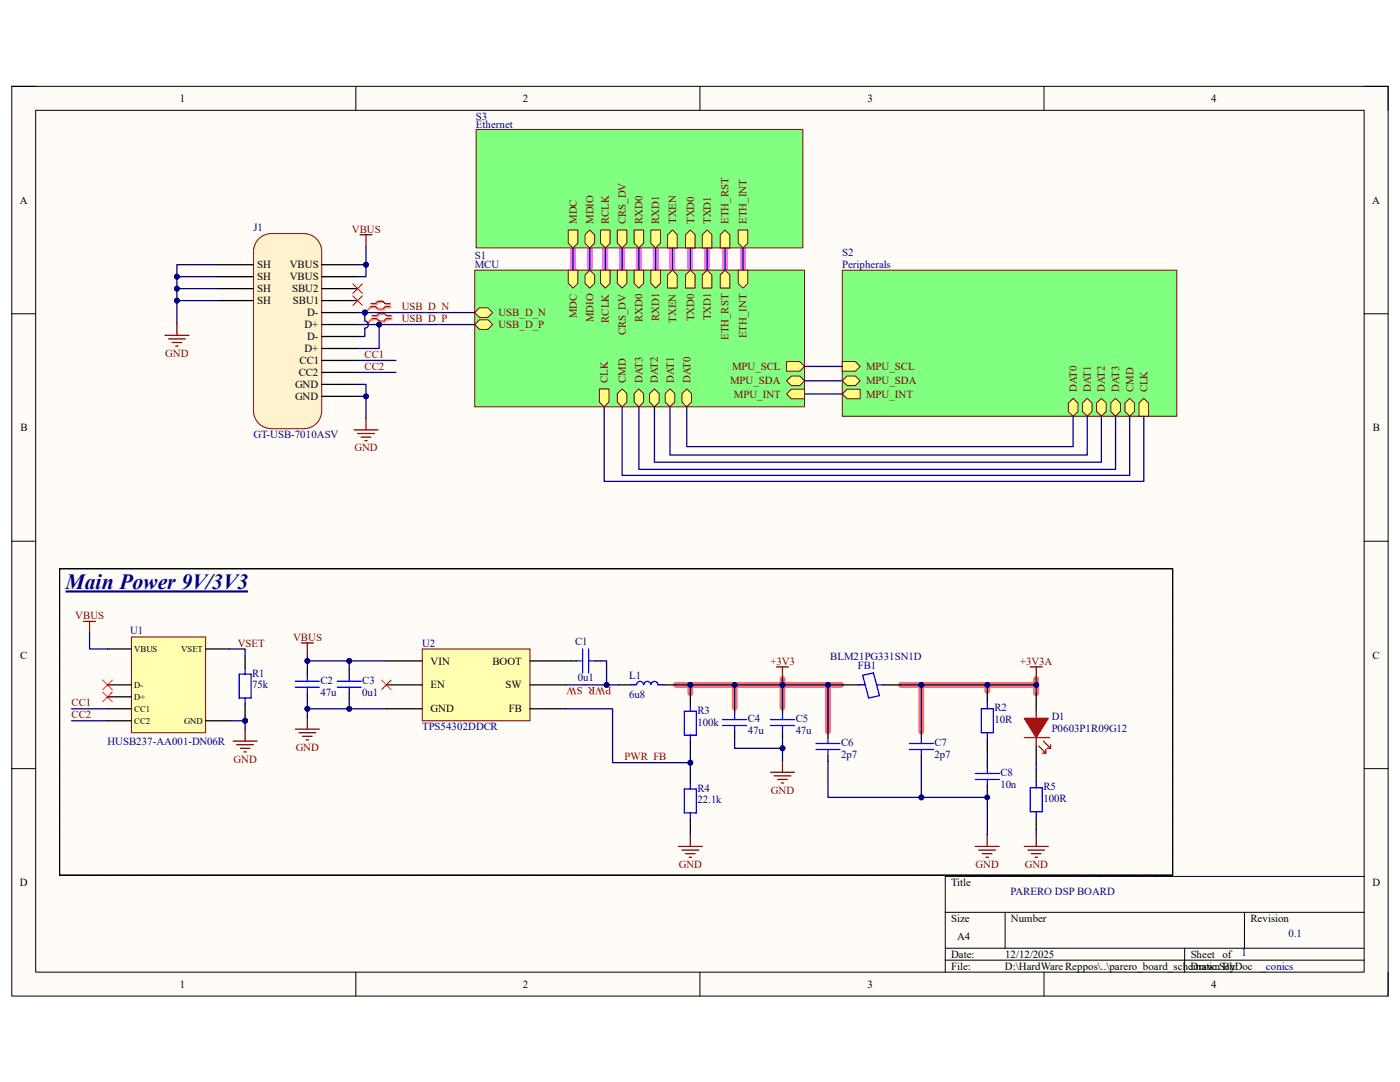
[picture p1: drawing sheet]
<svg xmlns="http://www.w3.org/2000/svg" width="279mm" height="216mm" viewBox="0 0 279 216" stroke-linecap="round" stroke-linejoin="round" font-family="sans-serif">
<defs><g id="words">
<text font-size="4.3" fill="#000080" x="13.1" y="117.6">Main Power 9V/3V3</text>
<g font-size="2.2">
<text x="35.9" y="20.4">1</text>
<text x="104.4" y="20.4">2</text>
<text x="173.1" y="20.4">3</text>
<text x="241.7" y="20.4">4</text>
<text x="3.9" y="40.6">A</text>
<text x="273.9" y="40.6">A</text>
<text x="51.3" y="53.6">SH</text>
<text x="57.8" y="53.6">VBUS</text>
<text x="51.3" y="58.3">SH</text>
<text x="51.3" y="55.9">SH</text>
<text x="57.8" y="55.9">VBUS</text>
<text x="58.3" y="58.3">SBU2</text>
<text x="51.3" y="60.7">SH</text>
<text x="58.5" y="60.7">SBU1</text>
<text x="60.7" y="65.5">D+</text>
<text x="61.3" y="63.1">D-</text>
<text x="60.7" y="70.3">D+</text>
<text x="61.3" y="67.9">D-</text>
<text x="58.9" y="77.4">GND</text>
<text x="59.6" y="75.1">CC2</text>
<text x="59.8" y="72.6">CC1</text>
<text x="58.9" y="79.8">GND</text>
<text x="4.1" y="86">B</text>
<text x="274" y="86">B</text>
<text x="4" y="131.4">C</text>
<text x="273.9" y="131.4">C</text>
<text x="85.9" y="132.6">VIN</text>
<text x="85.9" y="137.4">EN</text>
<text x="98.3" y="132.6">BOOT</text>
<text x="100.9" y="137.4">SW</text>
<text x="85.9" y="142.2">GND</text>
<text x="101.6" y="142.2">FB</text>
<text x="4" y="176.8">D</text>
<text x="189.8" y="176.8">Title</text>
<text x="273.9" y="176.8">D</text>
<text x="189.8" y="184">Size</text>
<text x="201.8" y="184">Number</text>
<text x="249.6" y="184">Revision</text>
<text x="189.8" y="191.1">Date:</text>
<text x="191" y="187.5">A4</text>
<text x="200.6" y="191.1">12/12/2025</text>
<text x="237.6" y="191.1">Sheet of</text>
<text x="35.9" y="197.1">1</text>
<text x="104.4" y="197.1">2</text>
<text x="173.1" y="197.1">3</text>
<text x="189.8" y="193.5">File:</text>
<text x="200.6" y="193.5">D:\HardWare Reppos\..\parero_board_schematic.SchDoc</text>
<text x="237.6" y="193.5">Drawn By:</text>
<text x="241.7" y="197.1">4</text>
</g>
<g font-size="2.2" fill="#000080">
<text x="95" y="23.9">S3</text>
<text x="95" y="25.6">Ethernet</text>
<text x="50.6" y="46.1">J1</text>
<text x="94.7" y="53.5">MCU</text>
<text x="94.8" y="51.6">S1</text>
<text x="168.1" y="51.1">S2</text>
<text x="168.1" y="53.5">Peripherals</text>
<text x="50.6" y="87.5">GT-USB-7010ASV</text>
<text x="26" y="126.4">U1</text>
<text x="84.2" y="129">U2</text>
<text x="114.8" y="128.8">C1</text>
<text x="165.7" y="131.7">BLM21PG331SN1D</text>
<text x="50.3" y="135">R1</text>
<text x="50.3" y="137.4">75k</text>
<text x="64" y="136.4">C2</text>
<text x="72.3" y="136.4">C3</text>
<text x="115.3" y="136">0u1</text>
<text x="125.6" y="135.5">L1</text>
<text x="171.2" y="133.6">FB1</text>
<text x="64" y="138.8">47u</text>
<text x="72.3" y="138.8">0u1</text>
<text x="125.6" y="139.3">6u8</text>
<text x="139.2" y="142.4">R3</text>
<text x="198.5" y="141.9">R2</text>
<text x="209.9" y="143.6">D1</text>
<text x="21.4" y="148.6">HUSB237-AA001-DN06R</text>
<text x="84.2" y="145.8">TPS54302DDCR</text>
<text x="139.2" y="144.8">100k</text>
<text x="149.2" y="144.1">C4</text>
<text x="149.2" y="146.5">47u</text>
<text x="158.8" y="144.1">C5</text>
<text x="158.8" y="146.5">47u</text>
<text x="167.9" y="148.8">C6</text>
<text x="186.5" y="148.8">C7</text>
<text x="198.5" y="144.3">10R</text>
<text x="209.9" y="146">P0603P1R09G12</text>
<text x="167.9" y="151.3">2p7</text>
<text x="186.5" y="151.3">2p7</text>
<text x="199.6" y="154.8">C8</text>
<text x="139.2" y="157.9">R4</text>
<text x="139.2" y="160.3">22.1k</text>
<text x="199.6" y="157.2">10n</text>
<text x="208.2" y="157.7">R5</text>
<text x="208.2" y="160.1">100R</text>
<text x="201.7" y="178.6">PARERO DSP BOARD</text>
<text x="247.8" y="190.8">1</text>
<text x="257.2" y="187">0.1</text>
<text x="251.5" y="193.6">_conics</text>
</g>
<g font-size="2.2" fill="#800000">
<text x="70.2" y="46.4">VBUS</text>
<text x="115.1" y="44.7" transform="rotate(-90 115.1 44.7)">MDC</text>
<text x="118.4" y="44.7" transform="rotate(-90 118.4 44.7)">MDIO</text>
<text x="121.5" y="44.7" transform="rotate(-90 121.5 44.7)">RCLK</text>
<text x="124.9" y="44.7" transform="rotate(-90 124.9 44.7)">CRS_DV</text>
<text x="128.2" y="44.7" transform="rotate(-90 128.2 44.7)">RXD0</text>
<text x="131.6" y="44.7" transform="rotate(-90 131.6 44.7)">RXD1</text>
<text x="134.9" y="44.7" transform="rotate(-90 134.9 44.7)">TXEN</text>
<text x="138.5" y="44.7" transform="rotate(-90 138.5 44.7)">TXD0</text>
<text x="141.9" y="44.7" transform="rotate(-90 141.9 44.7)">TXD1</text>
<text x="145.4" y="44.7" transform="rotate(-90 145.4 44.7)">ETH_RST</text>
<text x="149" y="44.7" transform="rotate(-90 149 44.7)">ETH_INT</text>
<text x="80.2" y="61.9">USB_D_N</text>
<text x="80.2" y="64.3">USB_D_P</text>
<text x="99.5" y="65.5">USB_D_P</text>
<text x="99.5" y="63.1">USB_D_N</text>
<text x="115.1" y="63.5" transform="rotate(-90 115.1 63.5)">MDC</text>
<text x="118.4" y="64.3" transform="rotate(-90 118.4 64.3)">MDIO</text>
<text x="121.5" y="64.4" transform="rotate(-90 121.5 64.4)">RCLK</text>
<text x="128.2" y="64.2" transform="rotate(-90 128.2 64.2)">RXD0</text>
<text x="131.6" y="64.1" transform="rotate(-90 131.6 64.1)">RXD1</text>
<text x="134.9" y="64.4" transform="rotate(-90 134.9 64.4)">TXEN</text>
<text x="138.5" y="64.1" transform="rotate(-90 138.5 64.1)">TXD0</text>
<text x="141.9" y="63.9" transform="rotate(-90 141.9 63.9)">TXD1</text>
<text x="33" y="71.2">GND</text>
<text x="72.8" y="71.5">CC1</text>
<text x="124.9" y="66.9" transform="rotate(-90 124.9 66.9)">CRS_DV</text>
<text x="145.4" y="67.9" transform="rotate(-90 145.4 67.9)">ETH_RST</text>
<text x="149" y="67.5" transform="rotate(-90 149 67.5)">ETH_INT</text>
<text x="72.8" y="73.9">CC2</text>
<text x="121.3" y="76.4" transform="rotate(-90 121.3 76.4)">CLK</text>
<text x="124.9" y="76.4" transform="rotate(-90 124.9 76.4)">CMD</text>
<text x="128.2" y="76.4" transform="rotate(-90 128.2 76.4)">DAT3</text>
<text x="131.3" y="76.4" transform="rotate(-90 131.3 76.4)">DAT2</text>
<text x="134.4" y="76.4" transform="rotate(-90 134.4 76.4)">DAT1</text>
<text x="137.8" y="76.4" transform="rotate(-90 137.8 76.4)">DAT0</text>
<text x="145.7" y="76.7">MPU_SDA</text>
<text x="146.1" y="73.9">MPU_SCL</text>
<text x="172.8" y="73.9">MPU_SCL</text>
<text x="172.8" y="76.7">MPU_SDA</text>
<text x="146.5" y="79.3">MPU_INT</text>
<text x="172.8" y="79.3">MPU_INT</text>
<text x="214.9" y="78.3" transform="rotate(-90 214.9 78.3)">DAT0</text>
<text x="217.7" y="78.3" transform="rotate(-90 217.7 78.3)">DAT1</text>
<text x="220.5" y="78.3" transform="rotate(-90 220.5 78.3)">DAT2</text>
<text x="223.3" y="78.3" transform="rotate(-90 223.3 78.3)">DAT3</text>
<text x="226.2" y="78.3" transform="rotate(-90 226.2 78.3)">CMD</text>
<text x="229" y="78.3" transform="rotate(-90 229 78.3)">CLK</text>
<text x="70.7" y="90.1">GND</text>
<text x="15" y="123.5">VBUS</text>
<text x="47.5" y="129">VSET</text>
<text x="58.5" y="127.8">VBUS</text>
<text x="122" y="137.1" transform="rotate(-180 122 137.1)">PWR_SW</text>
<text x="153.8" y="132.6">+3V3</text>
<text x="203.5" y="132.6">+3V3A</text>
<text x="14.3" y="141">CC1</text>
<text x="14.3" y="143.3">CC2</text>
<text x="59" y="149.8">GND</text>
<text x="46.6" y="152.2">GND</text>
<text x="124.6" y="151.7">PWR_FB</text>
<text x="153.8" y="158.4">GND</text>
<text x="135.5" y="173.2">GND</text>
<text x="194.7" y="173.2">GND</text>
<text x="204.5" y="173.2">GND</text>
</g>
<g font-size="1.7">
<text x="26.8" y="130.1">VBUS</text>
<text x="36.2" y="130.1">VSET</text>
<text x="26.8" y="137.2">D-</text>
<text x="26.8" y="142">CC1</text>
<text x="26.8" y="139.6">D+</text>
<text x="26.8" y="144.4">CC2</text>
<text x="36.7" y="144.4">GND</text>
</g>
</g></defs>
<path d="M2.3 17.2h274.7v181.6h-274.7z" fill-rule="evenodd" fill="#fffcf8"/>
<path d="M2.3 17.2h274.7v181.6h-274.7z" fill="none" stroke="#000" stroke-width=".2"/>
<path d="M7.1 22h265.1v172h-265.1z" fill-rule="evenodd" fill="#fffcf8"/>
<g fill="none" stroke="#000" stroke-width=".2">
<path d="M2.3 17.2h4.8M71 17.2v4.8M139.7 17.2v4.8M208.4 17.2v4.8M272.2 17.2h4.8v4.8M7.1 22h265.1v172h-265.1zM2.3 62.6h4.8M272.2 62.6h4.8M2.3 108h4.8M272.2 108h4.8M2.3 153.4h4.8M272.2 153.4h4.8"/>
<path d="M272.2 174.9h-83.6v19.1M71 194v4.8M139.7 194v4.8M188.6 182h83.6M188.6 189.2h83.6M188.6 191.6h83.6M200.6 182v7.2M208.4 194v4.8M236.4 189.2v4.8M248.4 182v7.2M277 194v4.8"/>
</g>
<path d="M114.4 49.5v4.4M117.7 49.5v4.4M120.8 49.5v4.4M124.2 49.5v4.4M127.5 49.5v4.4M130.8 49.5v4.4M134.2 49.5v4.4M137.8 49.5v4.4M141.1 49.5v4.4M144.7 49.5v4.4M148.3 49.5v4.4" fill="none" stroke="#ff6eff" stroke-width="1.2"/>
<path d="M134.9 136.7h2.9M137.8 136.7h18.4v4.5M137.8 136.7v1.6M146.6 136.7v4.5M156.2 135.5v1.2h9M167.9 136.7h-2.7v9.3M179.8 136.7h4.1M183.9 136.7v9.3M197 136.7v1.1M206.8 135.5v1.2h-22.9M206.8 136.7v1.6" fill="none" stroke="#ff6e6e" stroke-width="1.2"/>
<path d="M94.7 53.9h65.9v27.3h-65.9z" fill-rule="evenodd" fill="#80ff80"/>
<path d="M94.7 53.9h65.9v27.3h-65.9z" fill="none" stroke="#800000" stroke-width=".2"/>
<path d="M157.9 75h1.7l1 1-1 .9h-1.7l-.9-.9z" fill-rule="evenodd" fill="#ffff80"/>
<path d="M157.9 75h1.7l1 1-1 .9h-1.7l-.9-.9z" fill="none" stroke="#800000" stroke-width=".2"/>
<path d="M157.9 77.7h2.7v1.9h-2.7l-.9-1z" fill-rule="evenodd" fill="#ffff80"/>
<path d="M157.9 77.7h2.7v1.9h-2.7l-.9-1z" fill="none" stroke="#800000" stroke-width=".2"/>
<path d="M157 72.2h2.6l1 .9-1 1h-2.6z" fill-rule="evenodd" fill="#ffff80"/>
<path d="M157 72.2h2.6l1 .9-1 1h-2.6z" fill="none" stroke="#800000" stroke-width=".2"/>
<path d="M137.1 77.6l.9 .9v1.7l-.9 1-1-1v-1.7z" fill-rule="evenodd" fill="#ffff80"/>
<path d="M137.1 77.6l.9 .9v1.7l-.9 1-1-1v-1.7z" fill="none" stroke="#800000" stroke-width=".2"/>
<path d="M133.7 77.6l1 .9v1.7l-1 1-.9-1v-1.7z" fill-rule="evenodd" fill="#ffff80"/>
<path d="M133.7 77.6l1 .9v1.7l-1 1-.9-1v-1.7z" fill="none" stroke="#800000" stroke-width=".2"/>
<path d="M129.7 78.5l.9-.9 1 .9v1.7l-1 1-.9-1z" fill-rule="evenodd" fill="#ffff80"/>
<path d="M129.7 78.5l.9-.9 1 .9v1.7l-1 1-.9-1z" fill="none" stroke="#800000" stroke-width=".2"/>
<path d="M126.5 78.5l1-.9 1 .9v1.7l-1 1-1-1z" fill-rule="evenodd" fill="#ffff80"/>
<path d="M126.5 78.5l1-.9 1 .9v1.7l-1 1-1-1z" fill="none" stroke="#800000" stroke-width=".2"/>
<path d="M123.2 78.5l1-.9 .9 .9v1.7l-.9 1-1-1z" fill-rule="evenodd" fill="#ffff80"/>
<path d="M123.2 78.5l1-.9 .9 .9v1.7l-.9 1-1-1z" fill="none" stroke="#800000" stroke-width=".2"/>
<path d="M119.6 77.6h1.9v2.6l-.9 1-1-1z" fill-rule="evenodd" fill="#ffff80"/>
<path d="M119.6 77.6h1.9v2.6l-.9 1-1-1z" fill="none" stroke="#800000" stroke-width=".2"/>
<path d="M94.7 64.8l1-1h1.7l.9 1-.9 .9h-1.7z" fill-rule="evenodd" fill="#ffff80"/>
<path d="M94.7 64.8l1-1h1.7l.9 1-.9 .9h-1.7z" fill="none" stroke="#800000" stroke-width=".2"/>
<path d="M95.7 61.4h1.7l.9 1-.9 .9h-1.7l-1-.9z" fill-rule="evenodd" fill="#ffff80"/>
<path d="M95.7 61.4h1.7l.9 1-.9 .9h-1.7l-1-.9z" fill="none" stroke="#800000" stroke-width=".2"/>
<path d="M113.4 53.9h1.9v2.6l-.9 1-1-1z" fill-rule="evenodd" fill="#ffff80"/>
<path d="M113.4 53.9h1.9v2.6l-.9 1-1-1z" fill="none" stroke="#800000" stroke-width=".2"/>
<path d="M119.9 53.9h1.9v2.6l-1 1-.9-1z" fill-rule="evenodd" fill="#ffff80"/>
<path d="M119.9 53.9h1.9v2.6l-1 1-.9-1z" fill="none" stroke="#800000" stroke-width=".2"/>
<path d="M117.7 53.9l1 1v1.6l-1 1-.9-1v-1.6z" fill-rule="evenodd" fill="#ffff80"/>
<path d="M117.7 53.9l1 1v1.6l-1 1-.9-1v-1.6z" fill="none" stroke="#800000" stroke-width=".2"/>
<path d="M123.2 53.9h1.9v2.6l-.9 1-1-1z" fill-rule="evenodd" fill="#ffff80"/>
<path d="M123.2 53.9h1.9v2.6l-.9 1-1-1z" fill="none" stroke="#800000" stroke-width=".2"/>
<path d="M126.5 53.9h2v2.6l-1 1-1-1z" fill-rule="evenodd" fill="#ffff80"/>
<path d="M126.5 53.9h2v2.6l-1 1-1-1z" fill="none" stroke="#800000" stroke-width=".2"/>
<path d="M129.9 53.9h1.9v2.6l-1 1-.9-1z" fill-rule="evenodd" fill="#ffff80"/>
<path d="M129.9 53.9h1.9v2.6l-1 1-.9-1z" fill="none" stroke="#800000" stroke-width=".2"/>
<path d="M136.8 54.9l1-1 .9 1v2.6h-1.9z" fill-rule="evenodd" fill="#ffff80"/>
<path d="M136.8 54.9l1-1 .9 1v2.6h-1.9z" fill="none" stroke="#800000" stroke-width=".2"/>
<path d="M133.2 54.9l1-1 .9 1v2.6h-1.9z" fill-rule="evenodd" fill="#ffff80"/>
<path d="M133.2 54.9l1-1 .9 1v2.6h-1.9z" fill="none" stroke="#800000" stroke-width=".2"/>
<path d="M140.2 54.9l.9-1 1 1v2.6h-1.9z" fill-rule="evenodd" fill="#ffff80"/>
<path d="M140.2 54.9l.9-1 1 1v2.6h-1.9z" fill="none" stroke="#800000" stroke-width=".2"/>
<path d="M147.3 53.9h1.9v2.6l-.9 1-1-1z" fill-rule="evenodd" fill="#ffff80"/>
<path d="M147.3 53.9h1.9v2.6l-.9 1-1-1z" fill="none" stroke="#800000" stroke-width=".2"/>
<path d="M143.7 54.9l1-1 1 1v2.6h-2z" fill-rule="evenodd" fill="#ffff80"/>
<path d="M143.7 54.9l1-1 1 1v2.6h-2z" fill="none" stroke="#800000" stroke-width=".2"/>
<path d="M168.1 53.9h66.8v29.2h-66.8z" fill-rule="evenodd" fill="#80ff80"/>
<path d="M168.1 53.9h66.8v29.2h-66.8z" fill="none" stroke="#800000" stroke-width=".2"/>
<path d="M168.1 72.2h2.6l1 .9-1 1h-2.6z" fill-rule="evenodd" fill="#ffff80"/>
<path d="M168.1 72.2h2.6l1 .9-1 1h-2.6z" fill="none" stroke="#800000" stroke-width=".2"/>
<path d="M169 75h1.7l1 1-1 .9h-1.7l-.9-.9z" fill-rule="evenodd" fill="#ffff80"/>
<path d="M169 75h1.7l1 1-1 .9h-1.7l-.9-.9z" fill="none" stroke="#800000" stroke-width=".2"/>
<path d="M168.1 78.6l.9-.9h2.7v1.9h-2.7z" fill-rule="evenodd" fill="#ffff80"/>
<path d="M168.1 78.6l.9-.9h2.7v1.9h-2.7z" fill="none" stroke="#800000" stroke-width=".2"/>
<path d="M227.3 80.4l1-.9 .9 .9v2.7h-1.9z" fill-rule="evenodd" fill="#ffff80"/>
<path d="M227.3 80.4l1-.9 .9 .9v2.7h-1.9z" fill="none" stroke="#800000" stroke-width=".2"/>
<path d="M224.5 80.4l1-.9 .9 .9v1.7l-.9 1-1-1z" fill-rule="evenodd" fill="#ffff80"/>
<path d="M224.5 80.4l1-.9 .9 .9v1.7l-.9 1-1-1z" fill="none" stroke="#800000" stroke-width=".2"/>
<path d="M222.6 79.5l1 .9v1.7l-1 1-.9-1v-1.7z" fill-rule="evenodd" fill="#ffff80"/>
<path d="M222.6 79.5l1 .9v1.7l-1 1-.9-1v-1.7z" fill="none" stroke="#800000" stroke-width=".2"/>
<path d="M218.9 80.4l.9-.9 1 .9v1.7l-1 1-.9-1z" fill-rule="evenodd" fill="#ffff80"/>
<path d="M218.9 80.4l.9-.9 1 .9v1.7l-1 1-.9-1z" fill="none" stroke="#800000" stroke-width=".2"/>
<path d="M217 79.5l.9 .9v1.7l-.9 1-1-1v-1.7z" fill-rule="evenodd" fill="#ffff80"/>
<path d="M217 79.5l.9 .9v1.7l-.9 1-1-1v-1.7z" fill="none" stroke="#800000" stroke-width=".2"/>
<path d="M214.2 79.5l.9 .9v1.7l-.9 1-1-1v-1.7z" fill-rule="evenodd" fill="#ffff80"/>
<path d="M214.2 79.5l.9 .9v1.7l-.9 1-1-1v-1.7z" fill="none" stroke="#800000" stroke-width=".2"/>
<path d="M95 25.8h65.2v23.7h-65.2z" fill-rule="evenodd" fill="#80ff80"/>
<path d="M95 25.8h65.2v23.7h-65.2z" fill="none" stroke="#800000" stroke-width=".2"/>
<path d="M126.5 45.9h2v2.6l-1 1-1-1z" fill-rule="evenodd" fill="#ffff80"/>
<path d="M126.5 45.9h2v2.6l-1 1-1-1z" fill="none" stroke="#800000" stroke-width=".2"/>
<path d="M129.9 45.9h1.9v2.6l-1 1-.9-1z" fill-rule="evenodd" fill="#ffff80"/>
<path d="M129.9 45.9h1.9v2.6l-1 1-.9-1z" fill="none" stroke="#800000" stroke-width=".2"/>
<path d="M136.8 46.8l1-.9 .9 .9v2.7h-1.9z" fill-rule="evenodd" fill="#ffff80"/>
<path d="M136.8 46.8l1-.9 .9 .9v2.7h-1.9z" fill="none" stroke="#800000" stroke-width=".2"/>
<path d="M140.2 46.8l.9-.9 1 .9v2.7h-1.9z" fill-rule="evenodd" fill="#ffff80"/>
<path d="M140.2 46.8l.9-.9 1 .9v2.7h-1.9z" fill="none" stroke="#800000" stroke-width=".2"/>
<path d="M119.9 45.9h1.9v2.6l-1 1-.9-1z" fill-rule="evenodd" fill="#ffff80"/>
<path d="M119.9 45.9h1.9v2.6l-1 1-.9-1z" fill="none" stroke="#800000" stroke-width=".2"/>
<path d="M147.3 45.9h1.9v2.6l-.9 1-1-1z" fill-rule="evenodd" fill="#ffff80"/>
<path d="M147.3 45.9h1.9v2.6l-.9 1-1-1z" fill="none" stroke="#800000" stroke-width=".2"/>
<path d="M123.2 45.9h1.9v2.6l-.9 1-1-1z" fill-rule="evenodd" fill="#ffff80"/>
<path d="M123.2 45.9h1.9v2.6l-.9 1-1-1z" fill="none" stroke="#800000" stroke-width=".2"/>
<path d="M133.2 46.8l1-.9 .9 .9v2.7h-1.9z" fill-rule="evenodd" fill="#ffff80"/>
<path d="M133.2 46.8l1-.9 .9 .9v2.7h-1.9z" fill="none" stroke="#800000" stroke-width=".2"/>
<path d="M113.4 45.9h1.9v2.6l-.9 1-1-1z" fill-rule="evenodd" fill="#ffff80"/>
<path d="M113.4 45.9h1.9v2.6l-.9 1-1-1z" fill="none" stroke="#800000" stroke-width=".2"/>
<path d="M117.7 45.9l1 .9v1.7l-1 1-.9-1v-1.7z" fill-rule="evenodd" fill="#ffff80"/>
<path d="M117.7 45.9l1 .9v1.7l-1 1-.9-1v-1.7z" fill="none" stroke="#800000" stroke-width=".2"/>
<path d="M143.7 46.8l1-.9 1 .9v2.7h-2z" fill-rule="evenodd" fill="#ffff80"/>
<path d="M143.7 46.8l1-.9 1 .9v2.7h-2z" fill="none" stroke="#800000" stroke-width=".2"/>
<path d="M51.6 47.7a3.6 3.6 0 0 1 2.6-1.1h6.4a3.6 3.6 0 0 1 3.6 3.6v31.8a3.6 3.6 0 0 1-3.6 3.5h-6.4a3.6 3.6 0 0 1-3.6-3.5v-31.8a3.6 3.6 0 0 1 1-2.5z" fill-rule="evenodd" fill="#fff2cc"/>
<path d="M51.6 47.7a3.6 3.6 0 0 1 2.6-1.1h6.4a3.6 3.6 0 0 1 3.6 3.6v31.8a3.6 3.6 0 0 1-3.6 3.5h-6.4a3.6 3.6 0 0 1-3.6-3.5v-31.8a3.6 3.6 0 0 1 1-2.5z" fill="none" stroke="#980000" stroke-width=".2"/>
<g fill="none" stroke="#000" stroke-width=".25">
<path d="M43.4 52.8h7.2M43.4 55.2h7.2M43.4 57.6h7.2M43.4 60h7.2M64.2 52.8h7.2M64.2 55.2h7.2M64.2 57.6h7.2M64.2 60h7.2M64.2 62.4h7.2M64.2 64.8h7.2M64.2 67.1h7.2M64.2 69.5h7.2"/>
<path d="M64.2 71.9h7.2M64.2 74.3h7.2M64.2 76.7h7.2M64.2 79.1h7.2"/>
</g>
<path d="M26.2 127.1h14.8v19.1h-14.8z" fill-rule="evenodd" fill="#ffffb0"/>
<path d="M26.2 127.1h14.8v19.1h-14.8z" fill="none" stroke="#800000" stroke-width=".2"/>
<path d="M21.5 129.5h4.7M21.5 139h4.7M21.5 136.7h4.7M41 129.5h4.8M21.5 141.4h4.7M21.5 143.8h4.7M41 143.8h4.8" fill="none" stroke="#000" stroke-width=".25"/>
<path d="M84.3 129.5h21.5v14.3h-21.5z" fill-rule="evenodd" fill="#ffffb0"/>
<path d="M84.3 129.5h21.5v14.3h-21.5z" fill="none" stroke="#800000" stroke-width=".2"/>
<g fill="none" stroke="#000" stroke-width=".25">
<path d="M48.9 130.9v2.4M61.3 133.6v1.1M61.3 138.3v1.2M77.1 136.7h7.2M77.1 131.9h7.2M105.8 136.7h7.1M105.8 131.9h7.1M123.4 136.7h2.4M132.5 136.7h2.4M137.8 138.3v2.4M167.9 136.7h3.5M176.2 136.7h3.6"/>
<path d="M197 137.8v2.4M48.9 140.5v2.4M77.1 141.4h7.2M105.8 141.4h7.1M137.8 147.9v2.4M137.8 153.9v2.3M146.6 141.2v1.2M146.6 146v1.2M156.2 141.2v1.2M156.2 146v1.2M165.2 146v1.2M165.2 150.7v1.2"/>
<path d="M183.9 146v1.2M183.9 150.7v1.2M197 147.4v2.4M197 151.9v1.2M197 156.7v1.2M137.8 163.4v2.4"/>
</g>
<g fill="none" stroke="#00f" stroke-width=".25">
<path d="M47.7 134.5h2.4v4.8h-2.4zM48.9 133.3v1.2M48.9 139.3v1.2M58.9 137.1h4.8M58.9 135.9h4.8M61.3 134.7v1.2M61.3 137.1v1.2M125.8 136.7h1.2M127 136.6a.69 .69 0 0 1 .7-.6 .69 .69 0 0 1 .7 .6M129.9 136.6a.69 .69 0 0 0-.7-.6 .69 .69 0 0 0-.7 .6M129.9 136.6a.69 .69 0 0 1 .7-.6 .69 .69 0 0 1 .7 .6M131.3 136.7h1.2"/>
<path d="M171.4 136.7h1.2M172.2 134.7l2.1-.4 1.2 4.5-2.1 .5zM175 136.7h1.2M136.6 141.9h2.4v4.8h-2.4zM136.6 157.4h2.4v4.8h-2.4zM137.8 140.7v1.2M137.8 146.7v1.2M137.8 156.2v1.2M144.2 144.8h4.8M144.2 143.6h4.8M146.6 142.4v1.2M146.6 144.8v1.2"/>
<path d="M153.8 144.8h4.8M153.8 143.6h4.8M156.2 142.4v1.2M156.2 144.8v1.2M162.9 149.6h4.7M162.9 148.4h4.7M165.2 147.2v1.2M165.2 149.6v1.1M181.5 149.6h4.8M181.5 148.4h4.8M183.9 147.2v1.2M183.9 149.6v1.1"/>
<path d="M194.7 155.5h4.7M194.7 154.3h4.7M195.8 141.4h2.4v4.8h-2.4zM197 140.2v1.2M197 146.2v1.2M197 153.1v1.2M197 155.5v1.2M137.8 162.2v1.2"/>
</g>
<path d="M70.4 56.6l1.9 1.9M70.4 59l1.9 1.9M72.3 56.6l-1.9 1.9M72.3 59l-1.9 1.9M74 61.2l-1.2 1.2M20.5 135.7l1.9 1.9M20.5 138.1l1.9 1.9M22.4 135.7l-1.9 1.9M22.4 138.1l-1.9 1.9M76.1 135.7l2 1.9M78.1 135.7l-2 1.9" fill="none" stroke="#f00" stroke-width=".2"/>
<g fill="none" stroke="#800000" stroke-width=".25">
<path d="M71.8 46.8h2.4M73 46.8v2.4M32.9 66.9h4.8M33.6 67.6h3.4M34.3 68.3h2M35.1 69.1h.4M35.3 64.5v2.4M70.7 85.8h4.7M71.4 86.5h3.3M72.1 87.2h1.9M72.8 87.9h.5M73 83.4v2.4"/>
<path d="M16.7 124h2.4M17.9 124v2.4M60.1 128.3h2.4M61.3 128.3v2.4M155 133.1h2.4M156.2 133.1v2.4M205.6 133.1h2.4M206.8 133.1v2.4M46.5 147.9h4.8M47.2 148.6h3.4M48 149.3h1.9M48.7 150h.5"/>
<path d="M48.9 145.5v2.4M58.9 145.5h4.8M59.7 146.2h3.3M60.4 146.9h1.9M61.1 147.6h.5M61.3 143.1v2.4M153.8 154.1h4.8M154.5 154.8h3.3M155.2 155.5h1.9M155.9 156.2h.5M156.2 151.7v2.4M135.4 168.9h4.8"/>
<path d="M136.1 169.6h3.3M136.8 170.3h1.9M137.5 171h.5M137.8 166.5v2.4M194.6 168.9h4.8M195.3 169.6h3.4M196.1 170.3h1.9M196.8 171h.5M197 166.5v2.4"/>
</g>
<path d="M74.2 60.8h1l.5-.5h.9l.5 .5h1M74.2 61.4h1l.5 .5h.9l.5-.5h1" fill="none" stroke="#d0a19e" stroke-width=".25"/>
<path d="M74.2 61.4l-1.4 1" fill="none" stroke="#d0a19e" stroke-width=".2"/>
<path d="M74 60.6h1l.4-.5h1l.5 .5h.9M74 61.2h1l.4 .5h1l.5-.5h.9" fill="none" stroke="#f00" stroke-width=".25"/>
<circle cx="72.8" cy="62.4" r=".48" fill="#000080"/>
<circle cx="72.8" cy="62.4" r=".48" fill="none" stroke="#000080" stroke-width=".2"/>
<path d="M74.5 63.2h.9l.5-.5h1l.4 .5h1M74.5 63.8h.9l.5 .5h1l.4-.5h1" fill="none" stroke="#d0a19e" stroke-width=".25"/>
<path d="M74.5 63.8l-1.5 1" fill="none" stroke="#d0a19e" stroke-width=".2"/>
<path d="M74.2 63h1l.5-.5h.9l.5 .5h1M74.2 63.6h1l.5 .4h.9l.5-.4h1" fill="none" stroke="#f00" stroke-width=".25"/>
<path d="M74.2 63.6l-1.2 1.2" fill="none" stroke="#f00" stroke-width=".2"/>
<path d="M113.9 131.9h1.2M118.7 131.9h1.2M206.8 138.3v3.6M206.8 148.8v3.6M206.8 153.6v2.4M206.8 163.2v2.4" fill="none" stroke="#000" stroke-width=".25"/>
<path d="M115.1 131.9h1.2M116.3 129.5v4.8M117.5 129.5v4.8M117.5 131.9h1.2M205.6 157.2h2.4v4.8h-2.4zM206.8 156v1.2M206.8 162v1.2" fill="none" stroke="#00f" stroke-width=".25"/>
<path d="M11.9 174.4v.1zM11.9 174.2v.2zM11.9 174.1v.1zM11.9 173.9v.1zM11.9 173.7v.2zM11.9 173.6v.1zM11.9 173.4v.1zM11.9 173.2v.1zM11.9 173.1v.1zM11.9 172.9v.1zM11.9 172.7v.1zM11.9 172.5v.2zM11.9 172.4v.1zM11.9 172.2v.1zM11.9 172v.2zM11.9 171.9v.1zM11.9 171.7v.1zM11.9 171.5v.2zM11.9 171.4v.1zM11.9 171.2v.1zM11.9 171v.1zM11.9 170.9v.1zM11.9 170.7v.1zM11.9 170.5v.1zM11.9 170.3v.2zM11.9 170.2v.1zM11.9 170v.1zM11.9 169.8v.2zM11.9 169.7v.1zM11.9 169.5v.1zM11.9 169.3v.1zM11.9 169.2v.1zM11.9 169v.1zM11.9 168.8v.1zM11.9 168.7v.1zM11.9 168.5v.1zM11.9 168.3v.1zM11.9 168.1v.2zM11.9 168v.1zM11.9 167.8v.1zM11.9 167.6v.2zM11.9 167.5v.1zM11.9 167.3v.1zM11.9 167.1v.1zM11.9 167v.1zM11.9 166.8v.1zM11.9 166.6v.1zM11.9 166.5v.1zM11.9 166.3v.1zM11.9 166.1v.1zM11.9 165.9v.2zM11.9 165.8v.1zM11.9 165.6v.1zM11.9 165.4v.2zM11.9 165.3v.1zM11.9 165.1v.1zM11.9 164.9v.1zM11.9 164.8v.1zM11.9 164.6v.1zM11.9 164.4v.1zM11.9 164.2v.2zM11.9 164.1v.1zM11.9 163.9v.1zM11.9 163.7v.2zM11.9 163.6v.1zM11.9 163.4v.1zM11.9 163.2v.2zM11.9 163.1v.1zM11.9 162.9v.1zM11.9 162.7v.1zM11.9 162.6v.1zM11.9 162.4v.1zM11.9 162.2v.1zM11.9 162v.2zM11.9 161.9v.1zM11.9 161.7v.1zM11.9 161.5v.2zM11.9 161.4v.1zM11.9 161.2v.1zM11.9 161v.2zM11.9 160.9v.1zM11.9 160.7v.1zM11.9 160.5v.1zM11.9 160.4v.1zM11.9 160.2v.1zM11.9 160v.1zM11.9 159.8v.2zM11.9 159.7v.1zM11.9 159.5v.1zM11.9 159.3v.2zM11.9 159.2v.1zM11.9 159v.1zM11.9 158.8v.2zM11.9 158.7v.1zM11.9 158.5v.1zM11.9 158.3v.1zM11.9 158.2v.1zM11.9 158v.1zM11.9 157.8v.1zM11.9 157.6v.2zM11.9 157.5v.1zM11.9 157.3v.1zM11.9 157.1v.2zM11.9 157v.1zM11.9 156.8v.1zM11.9 156.6v.1zM11.9 156.5v.1zM11.9 156.3v.1zM11.9 156.1v.1zM11.9 156v.1zM11.9 155.8v.1zM11.9 155.6v.1zM11.9 155.4v.2zM11.9 155.3v.1zM11.9 155.1v.1zM11.9 154.9v.2zM11.9 154.8v.1zM11.9 154.6v.1zM11.9 154.4v.1zM11.9 154.3v.1zM11.9 154.1v.1zM11.9 153.9v.1zM11.9 153.8v.1zM11.9 153.6v.1zM11.9 153.4v.1zM11.9 153.2v.2zM11.9 153.1v.1zM11.9 152.9v.1zM11.9 152.7v.2zM11.9 152.6v.1zM11.9 152.4v.1zM11.9 152.2v.1zM11.9 152.1v.1zM11.9 151.9v.1zM11.9 151.7v.1zM11.9 151.5v.2zM11.9 151.4v.1zM11.9 151.2v.1zM11.9 151v.2zM11.9 150.9v.1zM11.9 150.7v.1zM11.9 150.5v.2zM11.9 150.4v.1zM11.9 150.2v.1zM11.9 150v.1zM11.9 149.9v.1zM11.9 149.7v.1zM11.9 149.5v.1zM11.9 149.3v.2zM11.9 149.2v.1zM11.9 149v.1zM11.9 148.8v.2zM11.9 148.7v.1zM11.9 148.5v.1zM11.9 148.3v.2zM11.9 148.2v.1zM11.9 148v.1zM11.9 147.8v.1zM11.9 147.7v.1zM11.9 147.5v.1zM11.9 147.3v.1zM11.9 147.1v.2zM11.9 147v.1zM11.9 146.8v.1zM11.9 146.6v.2zM11.9 146.5v.1zM11.9 146.3v.1zM11.9 146.1v.2zM11.9 146v.1zM11.9 145.8v.1zM11.9 145.6v.1zM11.9 145.5v.1zM11.9 145.3v.1zM11.9 145.1v.1zM11.9 144.9v.2zM11.9 144.8v.1zM11.9 144.6v.1zM11.9 144.4v.2zM11.9 144.3v.1zM11.9 144.1v.1zM11.9 143.9v.1zM11.9 143.8v.1zM11.9 143.6v.1zM11.9 143.4v.1zM11.9 143.3v.1zM11.9 143.1v.1zM11.9 142.9v.1zM11.9 142.7v.2zM11.9 142.6v.1zM11.9 142.4v.1zM11.9 142.2v.2zM11.9 142.1v.1zM11.9 141.9v.1zM11.9 141.7v.1zM11.9 141.6v.1zM11.9 141.4v.1zM11.9 141.2v.1zM11.9 141.1v.1zM11.9 140.9v.1zM11.9 140.7v.1zM11.9 140.5v.2zM11.9 140.4v.1zM11.9 140.2v.1zM11.9 140v.2zM11.9 139.9v.1zM11.9 139.7v.1zM11.9 139.5v.1zM11.9 139.4v.1zM11.9 139.2v.1zM11.9 139v.1zM11.9 138.8v.2zM11.9 138.7v.1zM11.9 138.5v.1zM11.9 138.3v.2zM11.9 138.2v.1zM11.9 138v.1zM11.9 137.8v.2zM11.9 137.7v.1zM11.9 137.5v.1zM11.9 137.3v.1zM11.9 137.2v.1zM11.9 137v.1zM11.9 136.8v.1zM11.9 136.6v.2zM11.9 136.5v.1zM11.9 136.3v.1zM11.9 136.1v.2zM11.9 136v.1zM11.9 135.8v.1zM11.9 135.6v.2zM11.9 135.5v.1zM11.9 135.3v.1zM11.9 135.1v.1zM11.9 135v.1zM11.9 134.8v.1zM11.9 134.6v.1zM11.9 134.4v.2zM11.9 134.3v.1zM11.9 134.1v.1zM11.9 133.9v.2zM11.9 133.8v.1zM11.9 133.6v.1zM11.9 133.4v.2zM11.9 133.3v.1zM11.9 133.1v.1zM11.9 132.9v.1zM11.9 132.8v.1zM11.9 132.6v.1zM11.9 132.4v.1zM11.9 132.2v.2zM11.9 132.1v.1zM11.9 131.9v.1zM11.9 131.7v.2zM11.9 131.6v.1zM11.9 131.4v.1zM11.9 131.2v.1zM11.9 131.1v.1zM11.9 130.9v.1zM11.9 130.7v.1zM11.9 130.6v.1zM11.9 130.4v.1zM11.9 130.2v.1zM11.9 130v.2zM11.9 129.9v.1zM11.9 129.7v.1zM11.9 129.5v.2zM11.9 129.4v.1zM11.9 129.2v.1zM11.9 129v.1zM11.9 128.9v.1zM11.9 128.7v.1zM11.9 128.5v.1zM11.9 128.4v.1zM11.9 128.2v.1zM11.9 128v.1zM11.9 127.8v.2zM11.9 127.7v.1zM11.9 127.5v.1zM11.9 127.3v.2zM11.9 127.2v.1zM11.9 127v.1zM11.9 126.8v.1zM11.9 126.7v.1zM11.9 126.5v.1zM11.9 126.3v.1zM11.9 126.1v.2zM11.9 126v.1zM11.9 125.8v.1zM11.9 125.6v.2zM11.9 125.5v.1zM11.9 125.3v.1zM11.9 125.1v.2zM11.9 125v.1zM11.9 124.8v.1zM11.9 124.6v.1zM11.9 124.5v.1zM11.9 124.3v.1zM11.9 124.1v.1zM11.9 123.9v.2zM11.9 123.8v.1zM11.9 123.6v.1zM11.9 123.4v.2zM11.9 123.3v.1zM11.9 123.1v.1zM11.9 122.9v.2zM11.9 122.8v.1zM11.9 122.6v.1zM11.9 122.4v.1zM11.9 122.3v.1zM11.9 122.1v.1zM11.9 121.9v.1zM11.9 121.7v.2zM11.9 121.6v.1zM11.9 121.4v.1zM11.9 121.2v.2zM11.9 121.1v.1zM11.9 120.9v.1zM11.9 120.7v.2zM11.9 120.6v.1zM11.9 120.4v.1zM11.9 120.2v.1zM11.9 120.1v.1zM11.9 119.9v.1zM11.9 119.7v.1zM11.9 119.5v.2zM11.9 119.4v.1zM11.9 119.2v.1zM11.9 119v.2zM11.9 118.9v.1zM11.9 118.7v.1zM11.9 118.5v.1zM11.9 118.4v.1zM11.9 118.2v.1zM11.9 118v.1zM11.9 117.9v.1zM11.9 117.7v.1zM11.9 117.5v.1zM11.9 117.3v.2zM11.9 117.2v.1zM11.9 117v.1zM11.9 116.8v.2zM11.9 116.7v.1zM11.9 116.5v.1zM11.9 116.3v.1zM11.9 116.2v.1zM11.9 116v.1zM11.9 115.8v.1zM11.9 115.7v.1zM11.9 115.5v.1zM11.9 115.3v.1zM11.9 115.1v.2zM11.9 115v.1zM11.9 114.8v.1zM11.9 114.6v.2zM11.9 114.5v.1zM11.9 114.3v.1zM11.9 114.1v.1zM11.9 114v.1zM11.9 113.8v.1zM11.9 113.6v.1zM11.9 113.5v.1zM12 113.5h.1zM12.2 113.5h.1zM12.3 113.5h.2zM12.5 113.5h.1zM12.7 113.5h.1zM12.8 113.5h.2zM13 113.5h.1zM13.2 113.5h.1zM13.4 113.5h.1zM13.5 113.5h.1zM13.7 113.5h.1zM13.9 113.5h.1zM14 113.5h.1zM14.2 113.5h.1zM14.4 113.5h.1zM14.5 113.5h.2zM14.7 113.5h.1zM14.9 113.5h.1zM15 113.5h.2zM15.2 113.5h.1zM15.4 113.5h.1zM15.6 113.5h.1zM15.7 113.5h.1zM15.9 113.5h.1zM16.1 113.5h.1zM16.2 113.5h.2zM16.4 113.5h.1zM16.6 113.5h.1zM16.7 113.5h.2zM16.9 113.5h.1zM17.1 113.5h.1zM17.2 113.5h.2zM17.4 113.5h.1zM17.6 113.5h.1zM17.8 113.5h.1zM17.9 113.5h.1zM18.1 113.5h.1zM18.3 113.5h.1zM18.4 113.5h.2zM18.6 113.5h.1zM18.8 113.5h.1zM18.9 113.5h.2zM19.1 113.5h.1zM19.3 113.5h.1zM19.4 113.5h.2zM19.6 113.5h.1zM19.8 113.5h.1zM20 113.5h.1zM20.1 113.5h.1zM20.3 113.5h.1zM20.5 113.5h.1zM20.6 113.5h.2zM20.8 113.5h.1zM21 113.5h.1zM21.1 113.5h.2zM21.3 113.5h.1zM21.5 113.5h.1zM21.6 113.5h.2zM21.8 113.5h.1zM22 113.5h.1zM22.2 113.5h.1zM22.3 113.5h.1zM22.5 113.5h.1zM22.7 113.5h.1zM22.8 113.5h.2zM23 113.5h.1zM23.2 113.5h.1zM23.3 113.5h.2zM23.5 113.5h.1zM23.7 113.5h.1zM23.9 113.5h.1zM24 113.5h.1zM24.2 113.5h.1zM24.4 113.5h.1zM24.5 113.5h.1zM24.7 113.5h.1zM24.9 113.5h.1zM25 113.5h.2zM25.2 113.5h.1zM25.4 113.5h.1zM25.5 113.5h.2zM25.7 113.5h.1zM25.9 113.5h.1zM26.1 113.5h.1zM26.2 113.5h.1zM26.4 113.5h.1zM26.6 113.5h.1zM26.7 113.5h.1zM26.9 113.5h.1zM27.1 113.5h.1zM27.2 113.5h.2zM27.4 113.5h.1zM27.6 113.5h.1zM27.7 113.5h.2zM27.9 113.5h.1zM28.1 113.5h.1zM28.3 113.5h.1zM28.4 113.5h.1zM28.6 113.5h.1zM28.8 113.5h.1zM28.9 113.5h.2zM29.1 113.5h.1zM29.3 113.5h.1zM29.4 113.5h.2zM29.6 113.5h.1zM29.8 113.5h.1zM29.9 113.5h.2zM30.1 113.5h.1zM30.3 113.5h.1zM30.5 113.5h.1zM30.6 113.5h.1zM30.8 113.5h.1zM31 113.5h.1zM31.1 113.5h.2zM31.3 113.5h.1zM31.5 113.5h.1zM31.6 113.5h.2zM31.8 113.5h.1zM32 113.5h.1zM32.1 113.5h.2zM32.3 113.5h.1zM32.5 113.5h.1zM32.7 113.5h.1zM32.8 113.5h.1zM33 113.5h.1zM33.2 113.5h.1zM33.3 113.5h.2zM33.5 113.5h.1zM33.7 113.5h.1zM33.8 113.5h.2zM34 113.5h.1zM34.2 113.5h.1zM34.3 113.5h.2zM34.5 113.5h.1zM34.7 113.5h.1zM34.9 113.5h.1zM35 113.5h.1zM35.2 113.5h.1zM35.4 113.5h.1zM35.5 113.5h.2zM35.7 113.5h.1zM35.9 113.5h.1zM36 113.5h.2zM36.2 113.5h.1zM36.4 113.5h.1zM36.6 113.5h.1zM36.7 113.5h.1zM36.9 113.5h.1zM37.1 113.5h.1zM37.2 113.5h.1zM37.4 113.5h.1zM37.6 113.5h.1zM37.7 113.5h.2zM37.9 113.5h.1zM38.1 113.5h.1zM38.2 113.5h.2zM38.4 113.5h.1zM38.6 113.5h.1zM38.8 113.5h.1zM38.9 113.5h.1zM39.1 113.5h.1zM39.3 113.5h.1zM39.4 113.5h.1zM39.6 113.5h.1zM39.8 113.5h.1zM39.9 113.5h.2zM40.1 113.5h.1zM40.3 113.5h.1zM40.4 113.5h.2zM40.6 113.5h.1zM40.8 113.5h.1zM41 113.5h.1zM41.1 113.5h.1zM41.3 113.5h.1zM41.5 113.5h.1zM41.6 113.5h.2zM41.8 113.5h.1zM42 113.5h.1zM42.1 113.5h.2zM42.3 113.5h.1zM42.5 113.5h.1zM42.6 113.5h.2zM42.8 113.5h.1zM43 113.5h.1zM43.2 113.5h.1zM43.3 113.5h.1zM43.5 113.5h.1zM43.7 113.5h.1zM43.8 113.5h.2zM44 113.5h.1zM44.2 113.5h.1zM44.3 113.5h.2zM44.5 113.5h.1zM44.7 113.5h.1zM44.8 113.5h.2zM45 113.5h.1zM45.2 113.5h.1zM45.4 113.5h.1zM45.5 113.5h.1zM45.7 113.5h.1zM45.9 113.5h.1zM46 113.5h.2zM46.2 113.5h.1zM46.4 113.5h.1zM46.5 113.5h.2zM46.7 113.5h.1zM46.9 113.5h.1zM47 113.5h.2zM47.2 113.5h.1zM47.4 113.5h.1zM47.6 113.5h.1zM47.7 113.5h.1zM47.9 113.5h.1zM48.1 113.5h.1zM48.2 113.5h.2zM48.4 113.5h.1zM48.6 113.5h.1zM48.7 113.5h.2zM48.9 113.5h.1zM49.1 113.5h.1zM49.3 113.5h.1zM49.4 113.5h.1zM49.6 113.5h.1zM49.8 113.5h.1zM49.9 113.5h.1zM50.1 113.5h.1zM50.3 113.5h.1zM50.4 113.5h.2zM50.6 113.5h.1zM50.8 113.5h.1zM50.9 113.5h.2zM51.1 113.5h.1zM51.3 113.5h.1zM51.5 113.5h.1zM51.6 113.5h.1zM51.8 113.5h.1zM52 113.5h.1zM52.1 113.5h.1zM52.3 113.5h.1zM52.5 113.5h.1zM52.6 113.5h.2zM52.8 113.5h.1zM53 113.5h.1zM53.1 113.5h.2zM53.3 113.5h.1zM53.5 113.5h.1zM53.7 113.5h.1zM53.8 113.5h.1zM54 113.5h.1zM54.2 113.5h.1zM54.3 113.5h.2zM54.5 113.5h.1zM54.7 113.5h.1zM54.8 113.5h.2zM55 113.5h.1zM55.2 113.5h.1zM55.3 113.5h.2zM55.5 113.5h.1zM55.7 113.5h.1zM55.9 113.5h.1zM56 113.5h.1zM56.2 113.5h.1zM56.4 113.5h.1zM56.5 113.5h.2zM56.7 113.5h.1zM56.9 113.5h.1zM57 113.5h.2zM57.2 113.5h.1zM57.4 113.5h.1zM57.5 113.5h.2zM57.7 113.5h.1zM57.9 113.5h.1zM58.1 113.5h.1zM58.2 113.5h.1zM58.4 113.5h.1zM58.6 113.5h.1zM58.7 113.5h.2zM58.9 113.5h.1zM59.1 113.5h.1zM59.2 113.5h.2zM59.4 113.5h.1zM59.6 113.5h.1zM59.7 113.5h.2zM59.9 113.5h.1zM60.1 113.5h.1zM60.3 113.5h.1zM60.4 113.5h.1zM60.6 113.5h.1zM60.8 113.5h.1zM60.9 113.5h.2zM61.1 113.5h.1zM61.3 113.5h.1zM61.4 113.5h.2zM61.6 113.5h.1zM61.8 113.5h.1zM62 113.5h.1zM62.1 113.5h.1zM62.3 113.5h.1zM62.5 113.5h.1zM62.6 113.5h.1zM62.8 113.5h.1zM63 113.5h.1zM63.1 113.5h.2zM63.3 113.5h.1zM63.5 113.5h.1zM63.6 113.5h.2zM63.8 113.5h.1zM64 113.5h.1zM64.2 113.5h.1zM64.3 113.5h.1zM64.5 113.5h.1zM64.7 113.5h.1zM64.8 113.5h.1zM65 113.5h.1zM65.2 113.5h.1zM65.3 113.5h.2zM65.5 113.5h.1zM65.7 113.5h.1zM65.8 113.5h.2zM66 113.5h.1zM66.2 113.5h.1zM66.4 113.5h.1zM66.5 113.5h.1zM66.7 113.5h.1zM66.9 113.5h.1zM67 113.5h.2zM67.2 113.5h.1zM67.4 113.5h.1zM67.5 113.5h.2zM67.7 113.5h.1zM67.9 113.5h.1zM68 113.5h.2zM68.2 113.5h.1zM68.4 113.5h.1zM68.6 113.5h.1zM68.7 113.5h.1zM68.9 113.5h.1zM69.1 113.5h.1zM69.2 113.5h.2zM69.4 113.5h.1zM69.6 113.5h.1zM69.7 113.5h.2zM69.9 113.5h.1zM70.1 113.5h.1zM70.2 113.5h.2zM70.4 113.5h.1zM70.6 113.5h.1zM70.8 113.5h.1zM70.9 113.5h.1zM71.1 113.5h.1zM71.3 113.5h.1zM71.4 113.5h.2zM71.6 113.5h.1zM71.8 113.5h.1zM71.9 113.5h.2zM72.1 113.5h.1zM72.3 113.5h.1zM72.4 113.5h.2zM72.6 113.5h.1zM72.8 113.5h.1zM73 113.5h.1zM73.1 113.5h.1zM73.3 113.5h.1zM73.5 113.5h.1zM73.6 113.5h.2zM73.8 113.5h.1zM74 113.5h.1zM74.1 113.5h.2zM74.3 113.5h.1zM74.5 113.5h.1zM74.7 113.5h.1zM74.8 113.5h.1zM75 113.5h.1zM75.2 113.5h.1zM75.3 113.5h.1zM75.5 113.5h.1zM75.7 113.5h.1zM75.8 113.5h.2zM76 113.5h.1zM76.2 113.5h.1zM76.3 113.5h.2zM76.5 113.5h.1zM76.7 113.5h.1zM76.9 113.5h.1zM77 113.5h.1zM77.2 113.5h.1zM77.4 113.5h.1zM77.5 113.5h.1zM77.7 113.5h.1zM77.9 113.5h.1zM78 113.5h.2zM78.2 113.5h.1zM78.4 113.5h.1zM78.5 113.5h.2zM78.7 113.5h.1zM78.9 113.5h.1zM79.1 113.5h.1zM79.2 113.5h.1zM79.4 113.5h.1zM79.6 113.5h.1zM79.7 113.5h.2zM79.9 113.5h.1zM80.1 113.5h.1zM80.2 113.5h.2zM80.4 113.5h.1zM80.6 113.5h.1zM80.7 113.5h.2zM80.9 113.5h.1zM81.1 113.5h.1zM81.3 113.5h.1zM81.4 113.5h.1zM81.6 113.5h.1zM81.8 113.5h.1zM81.9 113.5h.2zM82.1 113.5h.1zM82.3 113.5h.1zM82.4 113.5h.2zM82.6 113.5h.1zM82.8 113.5h.1zM82.9 113.5h.2zM83.1 113.5h.1zM83.3 113.5h.1zM83.5 113.5h.1zM83.6 113.5h.1zM83.8 113.5h.1zM84 113.5h.1zM84.1 113.5h.2zM84.3 113.5h.1zM84.5 113.5h.1zM84.6 113.5h.2zM84.8 113.5h.1zM85 113.5h.1zM85.1 113.5h.2zM85.3 113.5h.1zM85.5 113.5h.1zM85.7 113.5h.1zM85.8 113.5h.1zM86 113.5h.1zM86.2 113.5h.1zM86.3 113.5h.2zM86.5 113.5h.1zM86.7 113.5h.1zM86.8 113.5h.2zM87 113.5h.1zM87.2 113.5h.1zM87.4 113.5h.1zM87.5 113.5h.1zM87.7 113.5h.1zM87.9 113.5h.1zM88 113.5h.1zM88.2 113.5h.1zM88.4 113.5h.1zM88.5 113.5h.2zM88.7 113.5h.1zM88.9 113.5h.1zM89 113.5h.2zM89.2 113.5h.1zM89.4 113.5h.1zM89.6 113.5h.1zM89.7 113.5h.1zM89.9 113.5h.1zM90.1 113.5h.1zM90.2 113.5h.1zM90.4 113.5h.1zM90.6 113.5h.1zM90.7 113.5h.2zM90.9 113.5h.1zM91.1 113.5h.1zM91.2 113.5h.2zM91.4 113.5h.1zM91.6 113.5h.1zM91.8 113.5h.1zM91.9 113.5h.1zM92.1 113.5h.1zM92.3 113.5h.1zM92.4 113.5h.2zM92.6 113.5h.1zM92.8 113.5h.1zM92.9 113.5h.2zM93.1 113.5h.1zM93.3 113.5h.1zM93.4 113.5h.2zM93.6 113.5h.1zM93.8 113.5h.1zM94 113.5h.1zM94.1 113.5h.1zM94.3 113.5h.1zM94.5 113.5h.1zM94.6 113.5h.2zM94.8 113.5h.1zM95 113.5h.1zM95.1 113.5h.2zM95.3 113.5h.1zM95.5 113.5h.1zM95.6 113.5h.2zM95.8 113.5h.1zM96 113.5h.1zM96.2 113.5h.1zM96.3 113.5h.1zM96.5 113.5h.1zM96.7 113.5h.1zM96.8 113.5h.2zM97 113.5h.1zM97.2 113.5h.1zM97.3 113.5h.2zM97.5 113.5h.1zM97.7 113.5h.1zM97.8 113.5h.2zM98 113.5h.1zM98.2 113.5h.1zM98.4 113.5h.1zM98.5 113.5h.1zM98.7 113.5h.1zM98.9 113.5h.1zM99 113.5h.2zM99.2 113.5h.1zM99.4 113.5h.1zM99.5 113.5h.2zM99.7 113.5h.1zM99.9 113.5h.1zM100 113.5h.2zM100.2 113.5h.1zM100.4 113.5h.1zM100.6 113.5h.1zM100.7 113.5h.1zM100.9 113.5h.1zM101.1 113.5h.1zM101.2 113.5h.2zM101.4 113.5h.1zM101.6 113.5h.1zM101.7 113.5h.2zM101.9 113.5h.1zM102.1 113.5h.1zM102.2 113.5h.2zM102.4 113.5h.1zM102.6 113.5h.1zM102.8 113.5h.1zM102.9 113.5h.1zM103.1 113.5h.1zM103.3 113.5h.1zM103.4 113.5h.2zM103.6 113.5h.1zM103.8 113.5h.1zM103.9 113.5h.2zM104.1 113.5h.1zM104.3 113.5h.1zM104.4 113.5h.2zM104.6 113.5h.1zM104.8 113.5h.1zM105 113.5h.1zM105.1 113.5h.2zM105.3 113.5h.1zM105.5 113.5h.1zM105.6 113.5h.2zM105.8 113.5h.1zM106 113.5h.1zM106.1 113.5h.2zM106.3 113.5h.1zM106.5 113.5h.1zM106.7 113.5h.1zM106.8 113.5h.1zM107 113.5h.1zM107.2 113.5h.1zM107.3 113.5h.2zM107.5 113.5h.1zM107.7 113.5h.1zM107.8 113.5h.2zM108 113.5h.1zM108.2 113.5h.1zM108.3 113.5h.2zM108.5 113.5h.1zM108.7 113.5h.1zM108.9 113.5h.1zM109 113.5h.1zM109.2 113.5h.1zM109.4 113.5h.1zM109.5 113.5h.2zM109.7 113.5h.1zM109.9 113.5h.1zM110 113.5h.2zM110.2 113.5h.1zM110.4 113.5h.1zM110.5 113.5h.2zM110.7 113.5h.1zM110.9 113.5h.1zM111.1 113.5h.1zM111.2 113.5h.1zM111.4 113.5h.1zM111.6 113.5h.1zM111.7 113.5h.2zM111.9 113.5h.1zM112.1 113.5h.1zM112.2 113.5h.2zM112.4 113.5h.1zM112.6 113.5h.1zM112.7 113.5h.2zM112.9 113.5h.1zM113.1 113.5h.1zM113.3 113.5h.1zM113.4 113.5h.1zM113.6 113.5h.1zM113.8 113.5h.1zM113.9 113.5h.2zM114.1 113.5h.1zM114.3 113.5h.1zM114.4 113.5h.2zM114.6 113.5h.1zM114.8 113.5h.1zM114.9 113.5h.2zM115.1 113.5h.1zM115.3 113.5h.1zM115.5 113.5h.1zM115.6 113.5h.1zM115.8 113.5h.1zM116 113.5h.1zM116.1 113.5h.2zM116.3 113.5h.1zM116.5 113.5h.1zM116.6 113.5h.2zM116.8 113.5h.1zM117 113.5h.1zM117.2 113.5h.1zM117.3 113.5h.1zM117.5 113.5h.1zM117.7 113.5h.1zM117.8 113.5h.2zM118 113.5h.1zM118.2 113.5h.1zM118.3 113.5h.2zM118.5 113.5h.1zM118.7 113.5h.1zM118.8 113.5h.2zM119 113.5h.1zM119.2 113.5h.1zM119.4 113.5h.1zM119.5 113.5h.1zM119.7 113.5h.1zM119.9 113.5h.1zM120 113.5h.2zM120.2 113.5h.1zM120.4 113.5h.1zM120.5 113.5h.2zM120.7 113.5h.1zM120.9 113.5h.1zM121 113.5h.2zM121.2 113.5h.1zM121.4 113.5h.1zM121.6 113.5h.1zM121.7 113.5h.1zM121.9 113.5h.1zM122.1 113.5h.1zM122.2 113.5h.2zM122.4 113.5h.1zM122.6 113.5h.1zM122.7 113.5h.2zM122.9 113.5h.1zM123.1 113.5h.1zM123.2 113.5h.2zM123.4 113.5h.1zM123.6 113.5h.1zM123.8 113.5h.1zM123.9 113.5h.1zM124.1 113.5h.1zM124.3 113.5h.1zM124.4 113.5h.2zM124.6 113.5h.1zM124.8 113.5h.1zM124.9 113.5h.2zM125.1 113.5h.1zM125.3 113.5h.1zM125.5 113.5h.1zM125.6 113.5h.1zM125.8 113.5h.1zM126 113.5h.1zM126.1 113.5h.1zM126.3 113.5h.1zM126.5 113.5h.1zM126.6 113.5h.2zM126.8 113.5h.1zM127 113.5h.1zM127.1 113.5h.2zM127.3 113.5h.1zM127.5 113.5h.1zM127.7 113.5h.1zM127.8 113.5h.1zM128 113.5h.1zM128.2 113.5h.1zM128.3 113.5h.1zM128.5 113.5h.1zM128.7 113.5h.1zM128.8 113.5h.2zM129 113.5h.1zM129.2 113.5h.1zM129.3 113.5h.2zM129.5 113.5h.1zM129.7 113.5h.1zM129.9 113.5h.1zM130 113.5h.1zM130.2 113.5h.1zM130.4 113.5h.1zM130.5 113.5h.2zM130.7 113.5h.1zM130.9 113.5h.1zM131 113.5h.2zM131.2 113.5h.1zM131.4 113.5h.1zM131.5 113.5h.2zM131.7 113.5h.1zM131.9 113.5h.1zM132.1 113.5h.1zM132.2 113.5h.1zM132.4 113.5h.1zM132.6 113.5h.1zM132.7 113.5h.2zM132.9 113.5h.1zM133.1 113.5h.1zM133.2 113.5h.2zM133.4 113.5h.1zM133.6 113.5h.1zM133.7 113.5h.2zM133.9 113.5h.1zM134.1 113.5h.1zM134.3 113.5h.1zM134.4 113.5h.1zM134.6 113.5h.1zM134.8 113.5h.1zM134.9 113.5h.2zM135.1 113.5h.1zM135.3 113.5h.1zM135.4 113.5h.2zM135.6 113.5h.1zM135.8 113.5h.1zM135.9 113.5h.2zM136.1 113.5h.1zM136.3 113.5h.1zM136.5 113.5h.1zM136.6 113.5h.1zM136.8 113.5h.1zM137 113.5h.1zM137.1 113.5h.2zM137.3 113.5h.1zM137.5 113.5h.1zM137.6 113.5h.2zM137.8 113.5h.1zM138 113.5h.1zM138.2 113.5h.1zM138.3 113.5h.1zM138.5 113.5h.1zM138.7 113.5h.1zM138.8 113.5h.1zM139 113.5h.1zM139.2 113.5h.1zM139.3 113.5h.2zM139.5 113.5h.1zM139.7 113.5h.1zM139.8 113.5h.2zM140 113.5h.1zM140.2 113.5h.1zM140.4 113.5h.1zM140.5 113.5h.1zM140.7 113.5h.1zM140.9 113.5h.1zM141 113.5h.1zM141.2 113.5h.1zM141.4 113.5h.1zM141.5 113.5h.2zM141.7 113.5h.1zM141.9 113.5h.1zM142 113.5h.2zM142.2 113.5h.1zM142.4 113.5h.1zM142.6 113.5h.1zM142.7 113.5h.1zM142.9 113.5h.1zM143.1 113.5h.1zM143.2 113.5h.2zM143.4 113.5h.1zM143.6 113.5h.1zM143.7 113.5h.2zM143.9 113.5h.1zM144.1 113.5h.1zM144.2 113.5h.2zM144.4 113.5h.1zM144.6 113.5h.1zM144.8 113.5h.1zM144.9 113.5h.1zM145.1 113.5h.1zM145.3 113.5h.1zM145.4 113.5h.2zM145.6 113.5h.1zM145.8 113.5h.1zM145.9 113.5h.2zM146.1 113.5h.1zM146.3 113.5h.1zM146.4 113.5h.2zM146.6 113.5h.1zM146.8 113.5h.1zM147 113.5h.1zM147.1 113.5h.1zM147.3 113.5h.1zM147.5 113.5h.1zM147.6 113.5h.2zM147.8 113.5h.1zM148 113.5h.1zM148.1 113.5h.2zM148.3 113.5h.1zM148.5 113.5h.1zM148.6 113.5h.2zM148.8 113.5h.1zM149 113.5h.1zM149.2 113.5h.1zM149.3 113.5h.1zM149.5 113.5h.1zM149.7 113.5h.1zM149.8 113.5h.2zM150 113.5h.1zM150.2 113.5h.1zM150.3 113.5h.2zM150.5 113.5h.1zM150.7 113.5h.1zM150.9 113.5h.1zM151 113.5h.1zM151.2 113.5h.1zM151.4 113.5h.1zM151.5 113.5h.1zM151.7 113.5h.1zM151.9 113.5h.1zM152 113.5h.2zM152.2 113.5h.1zM152.4 113.5h.1zM152.5 113.5h.2zM152.7 113.5h.1zM152.9 113.5h.1zM153.1 113.5h.1zM153.2 113.5h.1zM153.4 113.5h.1zM153.6 113.5h.1zM153.7 113.5h.1zM153.9 113.5h.1zM154.1 113.5h.1zM154.2 113.5h.2zM154.4 113.5h.1zM154.6 113.5h.1zM154.7 113.5h.2zM154.9 113.5h.1zM155.1 113.5h.1zM155.3 113.5h.1zM155.4 113.5h.1zM155.6 113.5h.1zM155.8 113.5h.1zM155.9 113.5h.2zM156.1 113.5h.1zM156.3 113.5h.1zM156.4 113.5h.2zM156.6 113.5h.1zM156.8 113.5h.1zM156.9 113.5h.2zM157.1 113.5h.1zM157.3 113.5h.1zM157.5 113.5h.1zM157.6 113.5h.1zM157.8 113.5h.1zM158 113.5h.1zM158.1 113.5h.2zM158.3 113.5h.1zM158.5 113.5h.1zM158.6 113.5h.2zM158.8 113.5h.1zM159 113.5h.1zM159.1 113.5h.2zM159.3 113.5h.1zM159.5 113.5h.1zM159.7 113.5h.1zM159.8 113.5h.1zM160 113.5h.1zM160.2 113.5h.1zM160.3 113.5h.2zM160.5 113.5h.1zM160.7 113.5h.1zM160.8 113.5h.2zM161 113.5h.1zM161.2 113.5h.1zM161.3 113.5h.2zM161.5 113.5h.1zM161.7 113.5h.1zM161.9 113.5h.1zM162 113.5h.1zM162.2 113.5h.1zM162.4 113.5h.1zM162.5 113.5h.2zM162.7 113.5h.1zM162.9 113.5h.1zM163 113.5h.2zM163.2 113.5h.1zM163.4 113.5h.1zM163.6 113.5h.1zM163.7 113.5h.1zM163.9 113.5h.1zM164.1 113.5h.1zM164.2 113.5h.1zM164.4 113.5h.1zM164.6 113.5h.1zM164.7 113.5h.2zM164.9 113.5h.1zM165.1 113.5h.1zM165.2 113.5h.2zM165.4 113.5h.1zM165.6 113.5h.1zM165.8 113.5h.1zM165.9 113.5h.1zM166.1 113.5h.1zM166.3 113.5h.1zM166.4 113.5h.1zM166.6 113.5h.1zM166.8 113.5h.1zM166.9 113.5h.2zM167.1 113.5h.1zM167.3 113.5h.1zM167.4 113.5h.2zM167.6 113.5h.1zM167.8 113.5h.1zM168 113.5h.1zM168.1 113.5h.1zM168.3 113.5h.1zM168.5 113.5h.1zM168.6 113.5h.2zM168.8 113.5h.1zM169 113.5h.1zM169.1 113.5h.2zM169.3 113.5h.1zM169.5 113.5h.1zM169.6 113.5h.2zM169.8 113.5h.1zM170 113.5h.1zM170.2 113.5h.1zM170.3 113.5h.1zM170.5 113.5h.1zM170.7 113.5h.1zM170.8 113.5h.2zM171 113.5h.1zM171.2 113.5h.1zM171.3 113.5h.2zM171.5 113.5h.1zM171.7 113.5h.1zM171.8 113.5h.2zM172 113.5h.1zM172.2 113.5h.1zM172.4 113.5h.1zM172.5 113.5h.1zM172.7 113.5h.1zM172.9 113.5h.1zM173 113.5h.2zM173.2 113.5h.1zM173.4 113.5h.1zM173.5 113.5h.2zM173.7 113.5h.1zM173.9 113.5h.1zM174 113.5h.2zM174.2 113.5h.1zM174.4 113.5h.1zM174.6 113.5h.1zM174.7 113.5h.1zM174.9 113.5h.1zM175.1 113.5h.1zM175.2 113.5h.2zM175.4 113.5h.1zM175.6 113.5h.1zM175.7 113.5h.2zM175.9 113.5h.1zM176.1 113.5h.1zM176.3 113.5h.1zM176.4 113.5h.1zM176.6 113.5h.1zM176.8 113.5h.1zM176.9 113.5h.1zM177.1 113.5h.1zM177.3 113.5h.1zM177.4 113.5h.2zM177.6 113.5h.1zM177.8 113.5h.1zM177.9 113.5h.2zM178.1 113.5h.1zM178.3 113.5h.1zM178.5 113.5h.1zM178.6 113.5h.1zM178.8 113.5h.1zM179 113.5h.1zM179.1 113.5h.1zM179.3 113.5h.1zM179.5 113.5h.1zM179.6 113.5h.2zM179.8 113.5h.1zM180 113.5h.1zM180.1 113.5h.2zM180.3 113.5h.1zM180.5 113.5h.1zM180.7 113.5h.1zM180.8 113.5h.1zM181 113.5h.1zM181.2 113.5h.1zM181.3 113.5h.2zM181.5 113.5h.1zM181.7 113.5h.1zM181.8 113.5h.2zM182 113.5h.1zM182.2 113.5h.1zM182.3 113.5h.2zM182.5 113.5h.1zM182.7 113.5h.1zM182.9 113.5h.1zM183 113.5h.1zM183.2 113.5h.1zM183.4 113.5h.1zM183.5 113.5h.2zM183.7 113.5h.1zM183.9 113.5h.1zM184 113.5h.2zM184.2 113.5h.1zM184.4 113.5h.1zM184.5 113.5h.2zM184.7 113.5h.1zM184.9 113.5h.1zM185.1 113.5h.1zM185.2 113.5h.1zM185.4 113.5h.1zM185.6 113.5h.1zM185.7 113.5h.2zM185.9 113.5h.1zM186.1 113.5h.1zM186.2 113.5h.2zM186.4 113.5h.1zM186.6 113.5h.1zM186.7 113.5h.2zM186.9 113.5h.1zM187.1 113.5h.1zM187.3 113.5h.1zM187.4 113.5h.1zM187.6 113.5h.1zM187.8 113.5h.1zM187.9 113.5h.2zM188.1 113.5h.1zM188.3 113.5h.1zM188.4 113.5h.2zM188.6 113.5h.1zM188.8 113.5h.1zM189 113.5h.1zM189.1 113.5h.1zM189.3 113.5h.1zM189.5 113.5h.1zM189.6 113.5h.1zM189.8 113.5h.1zM190 113.5h.1zM190.1 113.5h.2zM190.3 113.5h.1zM190.5 113.5h.1zM190.6 113.5h.2zM190.8 113.5h.1zM191 113.5h.1zM191.2 113.5h.1zM191.3 113.5h.1zM191.5 113.5h.1zM191.7 113.5h.1zM191.8 113.5h.1zM192 113.5h.1zM192.2 113.5h.1zM192.3 113.5h.2zM192.5 113.5h.1zM192.7 113.5h.1zM192.8 113.5h.2zM193 113.5h.1zM193.2 113.5h.1zM193.4 113.5h.1zM193.5 113.5h.1zM193.7 113.5h.1zM193.9 113.5h.1zM194 113.5h.2zM194.2 113.5h.1zM194.4 113.5h.1zM194.5 113.5h.2zM194.7 113.5h.1zM194.9 113.5h.1zM195 113.5h.2zM195.2 113.5h.1zM195.4 113.5h.1zM195.6 113.5h.1zM195.7 113.5h.1zM195.9 113.5h.1zM196.1 113.5h.1zM196.2 113.5h.2zM196.4 113.5h.1zM196.6 113.5h.1zM196.7 113.5h.2zM196.9 113.5h.1zM197.1 113.5h.1zM197.2 113.5h.2zM197.4 113.5h.1zM197.6 113.5h.1zM197.8 113.5h.1zM197.9 113.5h.1zM198.1 113.5h.1zM198.3 113.5h.1zM198.4 113.5h.2zM198.6 113.5h.1zM198.8 113.5h.1zM198.9 113.5h.2zM199.1 113.5h.1zM199.3 113.5h.1zM199.4 113.5h.2zM199.6 113.5h.1zM199.8 113.5h.1zM200 113.5h.1zM200.1 113.5h.1zM200.3 113.5h.1zM200.5 113.5h.1zM200.6 113.5h.2zM200.8 113.5h.1zM201 113.5h.1zM201.1 113.5h.2zM201.3 113.5h.1zM201.5 113.5h.1zM201.7 113.5h.1zM201.8 113.5h.1zM202 113.5h.1zM202.2 113.5h.1zM202.3 113.5h.1zM202.5 113.5h.1zM202.7 113.5h.1zM202.8 113.5h.2zM203 113.5h.1zM203.2 113.5h.1zM203.3 113.5h.2zM203.5 113.5h.1zM203.7 113.5h.1zM203.9 113.5h.1zM204 113.5h.1zM204.2 113.5h.1zM204.4 113.5h.1zM204.5 113.5h.1zM204.7 113.5h.1zM204.9 113.5h.1zM205 113.5h.2zM205.2 113.5h.1zM205.4 113.5h.1zM205.5 113.5h.2zM205.7 113.5h.1zM205.9 113.5h.1zM206.1 113.5h.1zM206.2 113.5h.1zM206.4 113.5h.1zM206.6 113.5h.1zM206.7 113.5h.2zM206.9 113.5h.1zM207.1 113.5h.1zM207.2 113.5h.2zM207.4 113.5h.1zM207.6 113.5h.1zM207.7 113.5h.2zM207.9 113.5h.1zM208.1 113.5h.1zM208.3 113.5h.1zM208.4 113.5h.1zM208.6 113.5h.1zM208.8 113.5h.1zM208.9 113.5h.2zM209.1 113.5h.1zM209.3 113.5h.1zM209.4 113.5h.2zM209.6 113.5h.1zM209.8 113.5h.1zM209.9 113.5h.2zM210.1 113.5h.1zM210.3 113.5h.1zM210.5 113.5h.1zM210.6 113.5h.1zM210.8 113.5h.1zM211 113.5h.1zM211.1 113.5h.2zM211.3 113.5h.1zM211.5 113.5h.1zM211.6 113.5h.2zM211.8 113.5h.1zM212 113.5h.1zM212.1 113.5h.2zM212.3 113.5h.1zM212.5 113.5h.1zM212.7 113.5h.1zM212.8 113.5h.1zM213 113.5h.1zM213.2 113.5h.1zM213.3 113.5h.2zM213.5 113.5h.1zM213.7 113.5h.1zM213.8 113.5h.2zM214 113.5h.1zM214.2 113.5h.1zM214.4 113.5h.1zM214.5 113.5h.1zM214.7 113.5h.1zM214.9 113.5h.1zM215 113.5h.1zM215.2 113.5h.1zM215.4 113.5h.1zM215.5 113.5h.2zM215.7 113.5h.1zM215.9 113.5h.1zM216 113.5h.2zM216.2 113.5h.1zM216.4 113.5h.1zM216.6 113.5h.1zM216.7 113.5h.1zM216.9 113.5h.1zM217.1 113.5h.1zM217.2 113.5h.1zM217.4 113.5h.1zM217.6 113.5h.1zM217.7 113.5h.2zM217.9 113.5h.1zM218.1 113.5h.1zM218.2 113.5h.2zM218.4 113.5h.1zM218.6 113.5h.1zM218.8 113.5h.1zM218.9 113.5h.1zM219.1 113.5h.1zM219.3 113.5h.1zM219.4 113.5h.2zM219.6 113.5h.1zM219.8 113.5h.1zM219.9 113.5h.2zM220.1 113.5h.1zM220.3 113.5h.1zM220.4 113.5h.2zM220.6 113.5h.1zM220.8 113.5h.1zM221 113.5h.1zM221.1 113.5h.1zM221.3 113.5h.1zM221.5 113.5h.1zM221.6 113.5h.1zM221.8 113.5h.1zM222 113.5h.1zM222.1 113.5h.2zM222.3 113.5h.1zM222.5 113.5h.1zM222.6 113.5h.2zM222.8 113.5h.1zM223 113.5h.1zM223.2 113.5h.1zM223.3 113.5h.1zM223.5 113.5h.1zM223.7 113.5h.1zM223.8 113.5h.2zM224 113.5h.1zM224.2 113.5h.1zM224.3 113.5h.2zM224.5 113.5h.1zM224.7 113.5h.1zM224.9 113.5h.1zM225 113.5h.1zM225.2 113.5h.1zM225.4 113.5h.1zM225.5 113.5h.2zM225.7 113.5h.1zM225.9 113.5h.1zM226 113.5h.2zM226.2 113.5h.1zM226.4 113.5h.1zM226.5 113.5h.2zM226.7 113.5h.1zM226.9 113.5h.1zM227.1 113.5h.1zM227.2 113.5h.2zM227.4 113.5h.1zM227.6 113.5h.1zM227.7 113.5h.2zM227.9 113.5h.1zM228.1 113.5h.1zM228.2 113.5h.2zM228.4 113.5h.1zM228.6 113.5h.1zM228.8 113.5h.1zM228.9 113.5h.1zM229.1 113.5h.1zM229.3 113.5h.1zM229.4 113.5h.2zM229.6 113.5h.1zM229.8 113.5h.1zM229.9 113.5h.2zM230.1 113.5h.1zM230.3 113.5h.1zM230.4 113.5h.2zM230.6 113.5h.1zM230.8 113.5h.1zM231 113.5h.1zM231.1 113.5h.1zM231.3 113.5h.1zM231.5 113.5h.1zM231.6 113.5h.2zM231.8 113.5h.1zM232 113.5h.1zM232.1 113.5h.2zM232.3 113.5h.1zM232.5 113.5h.1zM232.6 113.5h.2zM232.8 113.5h.1zM233 113.5h.1zM233.2 113.5h.1zM233.3 113.5h.1zM233.5 113.5h.1zM233.7 113.5h.1zM233.8 113.5h.2zM234 113.5v.1zM234 113.6v.1zM234 113.8v.1zM234 114v.1zM234 114.1v.2zM234 114.3v.1zM234 114.5v.1zM234 114.6v.2zM234 114.8v.1zM234 115v.1zM234 115.2v.1zM234 115.3v.1zM234 115.5v.1zM234 115.7v.1zM234 115.8v.2zM234 116v.1zM234 116.2v.1zM234 116.3v.2zM234 116.5v.1zM234 116.7v.1zM234 116.8v.2zM234 117v.1zM234 117.2v.1zM234 117.4v.1zM234 117.5v.1zM234 117.7v.1zM234 117.9v.1zM234 118v.2zM234 118.2v.1zM234 118.4v.1zM234 118.5v.2zM234 118.7v.1zM234 118.9v.1zM234 119v.2zM234 119.2v.1zM234 119.4v.1zM234 119.6v.1zM234 119.7v.1zM234 119.9v.1zM234 120.1v.1zM234 120.2v.2zM234 120.4v.1zM234 120.6v.1zM234 120.7v.2zM234 120.9v.1zM234 121.1v.1zM234 121.2v.2zM234 121.4v.1zM234 121.6v.1zM234 121.8v.1zM234 121.9v.1zM234 122.1v.1zM234 122.3v.1zM234 122.4v.2zM234 122.6v.1zM234 122.8v.1zM234 122.9v.2zM234 123.1v.1zM234 123.3v.1zM234 123.5v.1zM234 123.6v.1zM234 123.8v.1zM234 124v.1zM234 124.1v.1zM234 124.3v.1zM234 124.5v.1zM234 124.6v.2zM234 124.8v.1zM234 125v.1zM234 125.1v.2zM234 125.3v.1zM234 125.5v.1zM234 125.7v.1zM234 125.8v.1zM234 126v.1zM234 126.2v.1zM234 126.3v.1zM234 126.5v.1zM234 126.7v.1zM234 126.8v.2zM234 127v.1zM234 127.2v.1zM234 127.3v.2zM234 127.5v.1zM234 127.7v.1zM234 127.9v.1zM234 128v.1zM234 128.2v.1zM234 128.4v.1zM234 128.5v.2zM234 128.7v.1zM234 128.9v.1zM234 129v.2zM234 129.2v.1zM234 129.4v.1zM234 129.5v.2zM234 129.7v.1zM234 129.9v.1zM234 130.1v.1zM234 130.2v.1zM234 130.4v.1zM234 130.6v.1zM234 130.7v.2zM234 130.9v.1zM234 131.1v.1zM234 131.2v.2zM234 131.4v.1zM234 131.6v.1zM234 131.7v.2zM234 131.9v.1zM234 132.1v.1zM234 132.3v.1zM234 132.4v.1zM234 132.6v.1zM234 132.8v.1zM234 132.9v.2zM234 133.1v.1zM234 133.3v.1zM234 133.4v.2zM234 133.6v.1zM234 133.8v.1zM234 133.9v.2zM234 134.1v.1zM234 134.3v.1zM234 134.5v.1zM234 134.6v.1zM234 134.8v.1zM234 135v.1zM234 135.1v.2zM234 135.3v.1zM234 135.5v.1zM234 135.6v.2zM234 135.8v.1zM234 136v.1zM234 136.2v.1zM234 136.3v.1zM234 136.5v.1zM234 136.7v.1zM234 136.8v.1zM234 137v.1zM234 137.2v.1zM234 137.3v.2zM234 137.5v.1zM234 137.7v.1zM234 137.8v.2zM234 138v.1zM234 138.2v.1zM234 138.4v.1zM234 138.5v.1zM234 138.7v.1zM234 138.9v.1zM234 139v.1zM234 139.2v.1zM234 139.4v.1zM234 139.5v.2zM234 139.7v.1zM234 139.9v.1zM234 140v.2zM234 140.2v.1zM234 140.4v.1zM234 140.6v.1zM234 140.7v.1zM234 140.9v.1zM234 141.1v.1zM234 141.2v.2zM234 141.4v.1zM234 141.6v.1zM234 141.7v.2zM234 141.9v.1zM234 142.1v.1zM234 142.2v.2zM234 142.4v.1zM234 142.6v.1zM234 142.8v.1zM234 142.9v.1zM234 143.1v.1zM234 143.3v.1zM234 143.4v.2zM234 143.6v.1zM234 143.8v.1zM234 143.9v.2zM234 144.1v.1zM234 144.3v.1zM234 144.4v.2zM234 144.6v.1zM234 144.8v.1zM234 145v.1zM234 145.1v.1zM234 145.3v.1zM234 145.5v.1zM234 145.6v.2zM234 145.8v.1zM234 146v.1zM234 146.1v.2zM234 146.3v.1zM234 146.5v.1zM234 146.6v.2zM234 146.8v.1zM234 147v.1zM234 147.2v.1zM234 147.3v.1zM234 147.5v.1zM234 147.7v.1zM234 147.8v.2zM234 148v.1zM234 148.2v.1zM234 148.3v.2zM234 148.5v.1zM234 148.7v.1zM234 148.9v.1zM234 149v.1zM234 149.2v.1zM234 149.4v.1zM234 149.5v.1zM234 149.7v.1zM234 149.9v.1zM234 150v.2zM234 150.2v.1zM234 150.4v.1zM234 150.5v.2zM234 150.7v.1zM234 150.9v.1zM234 151.1v.1zM234 151.2v.1zM234 151.4v.1zM234 151.6v.1zM234 151.7v.1zM234 151.9v.1zM234 152.1v.1zM234 152.2v.2zM234 152.4v.1zM234 152.6v.1zM234 152.7v.2zM234 152.9v.1zM234 153.1v.1zM234 153.3v.1zM234 153.4v.1zM234 153.6v.1zM234 153.8v.1zM234 153.9v.2zM234 154.1v.1zM234 154.3v.1zM234 154.4v.2zM234 154.6v.1zM234 154.8v.1zM234 154.9v.2zM234 155.1v.1zM234 155.3v.1zM234 155.5v.1zM234 155.6v.1zM234 155.8v.1zM234 156v.1zM234 156.1v.2zM234 156.3v.1zM234 156.5v.1zM234 156.6v.2zM234 156.8v.1zM234 157v.1zM234 157.1v.2zM234 157.3v.1zM234 157.5v.1zM234 157.7v.1zM234 157.8v.1zM234 158v.1zM234 158.2v.1zM234 158.3v.2zM234 158.5v.1zM234 158.7v.1zM234 158.8v.2zM234 159v.1zM234 159.2v.1zM234 159.3v.2zM234 159.5v.1zM234 159.7v.1zM234 159.9v.1zM234 160v.1zM234 160.2v.1zM234 160.4v.1zM234 160.5v.2zM234 160.7v.1zM234 160.9v.1zM234 161v.2zM234 161.2v.1zM234 161.4v.1zM234 161.6v.1zM234 161.7v.1zM234 161.9v.1zM234 162.1v.1zM234 162.2v.1zM234 162.4v.1zM234 162.6v.1zM234 162.7v.2zM234 162.9v.1zM234 163.1v.1zM234 163.2v.2zM234 163.4v.1zM234 163.6v.1zM234 163.8v.1zM234 163.9v.1zM234 164.1v.1zM234 164.3v.1zM234 164.4v.1zM234 164.6v.1zM234 164.8v.1zM234 164.9v.2zM234 165.1v.1zM234 165.3v.1zM234 165.4v.2zM234 165.6v.1zM234 165.8v.1zM234 166v.1zM234 166.1v.1zM234 166.3v.1zM234 166.5v.1zM234 166.6v.2zM234 166.8v.1zM234 167v.1zM234 167.1v.2zM234 167.3v.1zM234 167.5v.1zM234 167.6v.2zM234 167.8v.1zM234 168v.1zM234 168.2v.1zM234 168.3v.1zM234 168.5v.1zM234 168.7v.1zM234 168.8v.2zM234 169v.1zM234 169.2v.1zM234 169.3v.2zM234 169.5v.1zM234 169.7v.1zM234 169.8v.2zM234 170v.1zM234 170.2v.1zM234 170.4v.1zM234 170.5v.1zM234 170.7v.1zM234 170.9v.1zM234 171v.2zM234 171.2v.1zM234 171.4v.1zM234 171.5v.2zM234 171.7v.1zM234 171.9v.1zM234 172v.2zM234 172.2v.1zM234 172.4v.1zM234 172.6v.1zM234 172.7v.1zM234 172.9v.1zM234 173.1v.1zM234 173.2v.2zM234 173.4v.1zM234 173.6v.1zM234 173.7v.2zM234 173.9v.1zM234 174.1v.1zM234 174.3v.1zM234 174.4v.1zM233.8 174.6l.1 .1zM233.6 174.6l.1 .1zM233.5 174.6l.1 .1zM233.3 174.6l.1 .1zM233.1 174.6l.1 .1zM232.9 174.6l.2 .1zM232.8 174.6l.1 .1zM232.6 174.6l.1 .1zM232.4 174.6l.2 .1zM232.3 174.6l.1 .1zM232.1 174.6h.1zM231.9 174.6l.1 .1zM231.8 174.6h.1zM231.6 174.6h.1zM231.4 174.6h.1zM231.3 174.6h.1zM231.1 174.6h.1zM230.9 174.6h.1zM230.7 174.6h.2zM230.6 174.6h.1zM230.4 174.6h.1zM230.2 174.6h.2zM230.1 174.6h.1zM229.9 174.6h.1zM229.7 174.6h.1zM229.6 174.6h.1zM229.4 174.6h.1zM229.2 174.6h.1zM229.1 174.6h.1zM228.9 174.6h.1zM228.7 174.6h.1zM228.5 174.6h.2zM228.4 174.6h.1zM228.2 174.6h.1zM228 174.6h.2zM227.9 174.6h.1zM227.7 174.6h.1zM227.5 174.6h.1zM227.4 174.6h.1zM227.2 174.6h.1zM227 174.6h.1zM226.8 174.6h.2zM226.7 174.6h.1zM226.5 174.6h.1zM226.3 174.6h.2zM226.2 174.6h.1zM226 174.6h.1zM225.8 174.6h.2zM225.7 174.6h.1zM225.5 174.6h.1zM225.3 174.6h.1zM225.2 174.6h.1zM225 174.6h.1zM224.8 174.6h.1zM224.6 174.6h.2zM224.5 174.6h.1zM224.3 174.6h.1zM224.1 174.6h.2zM224 174.6h.1zM223.8 174.6h.1zM223.6 174.6h.2zM223.5 174.6h.1zM223.3 174.6h.1zM223.1 174.6h.1zM223 174.6h.1zM222.8 174.6h.1zM222.6 174.6h.1zM222.4 174.6h.2zM222.3 174.6h.1zM222.1 174.6h.1zM221.9 174.6h.2zM221.8 174.6h.1zM221.6 174.6h.1zM221.4 174.6h.2zM221.3 174.6h.1zM221.1 174.6h.1zM220.9 174.6h.1zM220.8 174.6h.1zM220.6 174.6h.1zM220.4 174.6h.1zM220.2 174.6h.2zM220.1 174.6h.1zM219.9 174.6h.1zM219.7 174.6h.2zM219.6 174.6h.1zM219.4 174.6h.1zM219.2 174.6h.2zM219.1 174.6h.1zM218.9 174.6h.1zM218.7 174.6h.1zM218.6 174.6h.1zM218.4 174.6h.1zM218.2 174.6h.1zM218 174.6h.2zM217.9 174.6h.1zM217.7 174.6h.1zM217.5 174.6h.2zM217.4 174.6h.1zM217.2 174.6h.1zM217 174.6h.1zM216.9 174.6h.1zM216.7 174.6h.1zM216.5 174.6h.1zM216.4 174.6h.1zM216.2 174.6h.1zM216 174.6h.1zM215.8 174.6h.2zM215.7 174.6h.1zM215.5 174.6h.1zM215.3 174.6h.2zM215.2 174.6h.1zM215 174.6h.1zM214.8 174.6h.1zM214.7 174.6h.1zM214.5 174.6h.1zM214.3 174.6h.1zM214.1 174.6h.2zM214 174.6h.1zM213.8 174.6h.1zM213.6 174.6h.2zM213.5 174.6h.1zM213.3 174.6h.1zM213.1 174.6h.2zM213 174.6h.1zM212.8 174.6h.1zM212.6 174.6h.1zM212.5 174.6h.1zM212.3 174.6h.1zM212.1 174.6h.1zM211.9 174.6h.2zM211.8 174.6h.1zM211.6 174.6h.1zM211.4 174.6h.2zM211.3 174.6h.1zM211.1 174.6h.1zM210.9 174.6h.2zM210.8 174.6h.1zM210.6 174.6h.1zM210.4 174.6h.1zM210.3 174.6h.1zM210.1 174.6h.1zM209.9 174.6h.1zM209.7 174.6h.2zM209.6 174.6h.1zM209.4 174.6h.1zM209.2 174.6h.2zM209.1 174.6h.1zM208.9 174.6h.1zM208.7 174.6h.2zM208.6 174.6h.1zM208.4 174.6h.1zM208.2 174.6h.1zM208.1 174.6h.1zM207.9 174.6h.1zM207.7 174.6h.1zM207.5 174.6h.2zM207.4 174.6h.1zM207.2 174.6h.1zM207 174.6h.2zM206.9 174.6h.1zM206.7 174.6h.1zM206.5 174.6h.2zM206.4 174.6h.1zM206.2 174.6h.1zM206 174.6h.1zM205.9 174.6h.1zM205.7 174.6h.1zM205.5 174.6h.1zM205.3 174.6h.2zM205.2 174.6h.1zM205 174.6h.1zM204.8 174.6h.2zM204.7 174.6h.1zM204.5 174.6h.1zM204.3 174.6h.1zM204.2 174.6h.1zM204 174.6h.1zM203.8 174.6h.1zM203.7 174.6h.1zM203.5 174.6h.1zM203.3 174.6h.1zM203.1 174.6h.2zM203 174.6h.1zM202.8 174.6h.1zM202.6 174.6h.2zM202.5 174.6h.1zM202.3 174.6h.1zM202.1 174.6h.1zM202 174.6h.1zM201.8 174.6h.1zM201.6 174.6h.1zM201.4 174.6h.2zM201.3 174.6h.1zM201.1 174.6h.1zM200.9 174.6h.2zM200.8 174.6h.1zM200.6 174.6h.1zM200.4 174.6h.2zM200.3 174.6h.1zM200.1 174.6h.1zM199.9 174.6h.1zM199.8 174.6h.1zM199.6 174.6h.1zM199.4 174.6h.1zM199.2 174.6h.2zM199.1 174.6h.1zM198.9 174.6h.1zM198.7 174.6h.2zM198.6 174.6h.1zM198.4 174.6h.1zM198.2 174.6h.2zM198.1 174.6h.1zM197.9 174.6h.1zM197.7 174.6h.1zM197.6 174.6h.1zM197.4 174.6h.1zM197.2 174.6h.1zM197 174.6h.2zM196.9 174.6h.1zM196.7 174.6h.1zM196.5 174.6h.2zM196.4 174.6h.1zM196.2 174.6h.1zM196 174.6h.2zM195.9 174.6h.1zM195.7 174.6h.1zM195.5 174.6h.1zM195.4 174.6h.1zM195.2 174.6h.1zM195 174.6h.1zM194.8 174.6h.2zM194.7 174.6h.1zM194.5 174.6h.1zM194.3 174.6h.2zM194.2 174.6h.1zM194 174.6h.1zM193.8 174.6h.2zM193.7 174.6h.1zM193.5 174.6h.1zM193.3 174.6h.1zM193.2 174.6h.1zM193 174.6h.1zM192.8 174.6h.1zM192.6 174.6h.2zM192.5 174.6h.1zM192.3 174.6h.1zM192.1 174.6h.2zM192 174.6h.1zM191.8 174.6h.1zM191.6 174.6h.1zM191.5 174.6h.1zM191.3 174.6h.1zM191.1 174.6h.1zM191 174.6h.1zM190.8 174.6h.1zM190.6 174.6h.1zM190.4 174.6h.2zM190.3 174.6h.1zM190.1 174.6h.1zM189.9 174.6h.2zM189.8 174.6h.1zM189.6 174.6h.1zM189.4 174.6h.1zM189.3 174.6h.1zM189.1 174.6h.1zM188.9 174.6h.1zM188.7 174.6h.2zM188.6 174.6h.1zM188.4 174.6h.1zM188.2 174.6h.2zM188.1 174.6h.1zM187.9 174.6h.1zM187.7 174.6h.2zM187.6 174.6h.1zM187.4 174.6h.1zM187.2 174.6h.1zM187.1 174.6h.1zM186.9 174.6h.1zM186.7 174.6h.1zM186.5 174.6h.2zM186.4 174.6h.1zM186.2 174.6h.1zM186 174.6h.2zM185.9 174.6h.1zM185.7 174.6h.1zM185.5 174.6h.2zM185.4 174.6h.1zM185.2 174.6h.1zM185 174.6h.1zM184.9 174.6h.1zM184.7 174.6h.1zM184.5 174.6h.1zM184.3 174.6h.2zM184.2 174.6h.1zM184 174.6h.1zM183.8 174.6h.2zM183.7 174.6h.1zM183.5 174.6h.1zM183.3 174.6h.2zM183.2 174.6h.1zM183 174.6h.1zM182.8 174.6h.1zM182.7 174.6h.1zM182.5 174.6h.1zM182.3 174.6h.1zM182.1 174.6h.2zM182 174.6h.1zM181.8 174.6h.1zM181.6 174.6h.2zM181.5 174.6h.1zM181.3 174.6h.1zM181.1 174.6h.2zM181 174.6h.1zM180.8 174.6h.1zM180.6 174.6h.1zM180.5 174.6h.1zM180.3 174.6h.1zM180.1 174.6h.1zM179.9 174.6h.2zM179.8 174.6h.1zM179.6 174.6h.1zM179.4 174.6h.2zM179.3 174.6h.1zM179.1 174.6h.1zM178.9 174.6h.1zM178.8 174.6h.1zM178.6 174.6h.1zM178.4 174.6h.1zM178.3 174.6h.1zM178.1 174.6h.1zM177.9 174.6h.1zM177.7 174.6h.2zM177.6 174.6h.1zM177.4 174.6h.1zM177.2 174.6h.2zM177.1 174.6h.1zM176.9 174.6h.1zM176.7 174.6h.1zM176.6 174.6h.1zM176.4 174.6h.1zM176.2 174.6h.1zM176 174.6h.2zM175.9 174.6h.1zM175.7 174.6h.1zM175.5 174.6h.2zM175.4 174.6h.1zM175.2 174.6h.1zM175 174.6h.2zM174.9 174.6h.1zM174.7 174.6h.1zM174.5 174.6h.1zM174.4 174.6h.1zM174.2 174.6h.1zM174 174.6h.1zM173.8 174.6h.2zM173.7 174.6h.1zM173.5 174.6h.1zM173.3 174.6h.2zM173.2 174.6h.1zM173 174.6h.1zM172.8 174.6h.2zM172.7 174.6h.1zM172.5 174.6h.1zM172.3 174.6h.1zM172.2 174.6h.1zM172 174.6h.1zM171.8 174.6h.1zM171.6 174.6h.2zM171.5 174.6h.1zM171.3 174.6h.1zM171.1 174.6h.2zM171 174.6h.1zM170.8 174.6h.1zM170.6 174.6h.2zM170.5 174.6h.1zM170.3 174.6h.1zM170.1 174.6h.1zM170 174.6h.1zM169.8 174.6h.1zM169.6 174.6h.1zM169.4 174.6h.2zM169.3 174.6h.1zM169.1 174.6h.1zM168.9 174.6h.2zM168.8 174.6h.1zM168.6 174.6h.1zM168.4 174.6h.2zM168.3 174.6h.1zM168.1 174.6h.1zM167.9 174.6h.1zM167.8 174.6h.1zM167.6 174.6h.1zM167.4 174.6h.1zM167.2 174.6h.2zM167.1 174.6h.1zM166.9 174.6h.1zM166.7 174.6h.2zM166.6 174.6h.1zM166.4 174.6h.1zM166.2 174.6h.1zM166.1 174.6h.1zM165.9 174.6h.1zM165.7 174.6h.1zM165.6 174.6h.1zM165.4 174.6h.1zM165.2 174.6h.1zM165 174.6h.2zM164.9 174.6h.1zM164.7 174.6h.1zM164.5 174.6h.2zM164.4 174.6h.1zM164.2 174.6h.1zM164 174.6h.1zM163.9 174.6h.1zM163.7 174.6h.1zM163.5 174.6h.1zM163.3 174.6h.2zM163.2 174.6h.1zM163 174.6h.1zM162.8 174.6h.2zM162.7 174.6h.1zM162.5 174.6h.1zM162.3 174.6h.2zM162.2 174.6h.1zM162 174.6h.1zM161.8 174.6h.1zM161.7 174.6h.1zM161.5 174.6h.1zM161.3 174.6h.1zM161.1 174.6h.2zM161 174.6h.1zM160.8 174.6h.1zM160.6 174.6h.2zM160.5 174.6h.1zM160.3 174.6h.1zM160.1 174.6h.2zM160 174.6h.1zM159.8 174.6h.1zM159.6 174.6h.1zM159.5 174.6h.1zM159.3 174.6h.1zM159.1 174.6h.1zM158.9 174.6h.2zM158.8 174.6h.1zM158.6 174.6h.1zM158.4 174.6h.2zM158.3 174.6h.1zM158.1 174.6h.1zM157.9 174.6h.2zM157.8 174.6h.1zM157.6 174.6h.1zM157.4 174.6h.1zM157.3 174.6h.1zM157.1 174.6h.1zM156.9 174.6h.1zM156.7 174.6h.2zM156.6 174.6h.1zM156.4 174.6h.1zM156.2 174.6h.2zM156.1 174.6h.1zM155.9 174.6h.1zM155.7 174.6h.2zM155.6 174.6h.1zM155.4 174.6h.1zM155.2 174.6h.1zM155.1 174.6h.1zM154.9 174.6h.1zM154.7 174.6h.1zM154.5 174.6h.2zM154.4 174.6h.1zM154.2 174.6h.1zM154 174.6h.2zM153.9 174.6h.1zM153.7 174.6h.1zM153.5 174.6h.1zM153.4 174.6h.1zM153.2 174.6h.1zM153 174.6h.1zM152.9 174.6h.1zM152.7 174.6h.1zM152.5 174.6h.1zM152.3 174.6h.2zM152.2 174.6h.1zM152 174.6h.1zM151.8 174.6h.2zM151.7 174.6h.1zM151.5 174.6h.1zM151.3 174.6h.1zM151.2 174.6h.1zM151 174.6h.1zM150.8 174.6h.1zM150.6 174.6h.2zM150.5 174.6h.1zM150.3 174.6h.1zM150.1 174.6h.2zM150 174.6h.1zM149.8 174.6h.1zM149.6 174.6h.2zM149.5 174.6h.1zM149.3 174.6h.1zM149.1 174.6h.1zM149 174.6h.1zM148.8 174.6h.1zM148.6 174.6h.1zM148.4 174.6h.2zM148.3 174.6h.1zM148.1 174.6h.1zM147.9 174.6h.2zM147.8 174.6h.1zM147.6 174.6h.1zM147.4 174.6h.2zM147.3 174.6h.1zM147.1 174.6h.1zM146.9 174.6h.1zM146.8 174.6h.1zM146.6 174.6h.1zM146.4 174.6h.1zM146.2 174.6h.2zM146.1 174.6h.1zM145.9 174.6h.1zM145.7 174.6h.2zM145.6 174.6h.1zM145.4 174.6h.1zM145.2 174.6h.2zM145.1 174.6h.1zM144.9 174.6h.1zM144.7 174.6h.1zM144.6 174.6h.1zM144.4 174.6h.1zM144.2 174.6h.1zM144 174.6h.2zM143.9 174.6h.1zM143.7 174.6h.1zM143.5 174.6h.2zM143.4 174.6h.1zM143.2 174.6h.1zM143 174.6h.2zM142.9 174.6h.1zM142.7 174.6h.1zM142.5 174.6h.1zM142.4 174.6h.1zM142.2 174.6h.1zM142 174.6h.1zM141.8 174.6h.2zM141.7 174.6h.1zM141.5 174.6h.1zM141.3 174.6h.2zM141.2 174.6h.1zM141 174.6h.1zM140.8 174.6h.1zM140.7 174.6h.1zM140.5 174.6h.1zM140.3 174.6h.1zM140.2 174.6h.1zM140 174.6h.1zM139.8 174.6h.1zM139.6 174.6h.2zM139.5 174.6h.1zM139.3 174.6h.1zM139.1 174.6h.2zM139 174.6h.1zM138.8 174.6h.1zM138.6 174.6h.1zM138.5 174.6h.1zM138.3 174.6h.1zM138.1 174.6h.1zM137.9 174.6h.2zM137.8 174.6h.1zM137.6 174.6h.1zM137.4 174.6h.2zM137.3 174.6h.1zM137.1 174.6h.1zM136.9 174.6h.2zM136.8 174.6h.1zM136.6 174.6h.1zM136.4 174.6h.1zM136.3 174.6h.1zM136.1 174.6h.1zM135.9 174.6h.1zM135.7 174.6h.2zM135.6 174.6h.1zM135.4 174.6h.1zM135.2 174.6h.2zM135.1 174.6h.1zM134.9 174.6h.1zM134.7 174.6h.2zM134.6 174.6h.1zM134.4 174.6h.1zM134.2 174.6h.1zM134.1 174.6h.1zM133.9 174.6h.1zM133.7 174.6h.1zM133.5 174.6h.2zM133.4 174.6h.1zM133.2 174.6h.1zM133 174.6h.2zM132.9 174.6h.1zM132.7 174.6h.1zM132.5 174.6h.2zM132.4 174.6h.1zM132.2 174.6h.1zM132 174.6h.1zM131.9 174.6h.1zM131.7 174.6h.1zM131.5 174.6h.1zM131.3 174.6h.2zM131.2 174.6h.1zM131 174.6h.1zM130.8 174.6h.2zM130.7 174.6h.1zM130.5 174.6h.1zM130.3 174.6h.2zM130.2 174.6h.1zM130 174.6h.1zM129.8 174.6h.1zM129.7 174.6h.1zM129.5 174.6h.1zM129.3 174.6h.1zM129.1 174.6h.2zM129 174.6h.1zM128.8 174.6h.1zM128.6 174.6h.2zM128.5 174.6h.1zM128.3 174.6h.1zM128.1 174.6h.1zM128 174.6h.1zM127.8 174.6h.1zM127.6 174.6h.1zM127.5 174.6h.1zM127.3 174.6h.1zM127.1 174.6h.1zM126.9 174.6h.2zM126.8 174.6h.1zM126.6 174.6h.1zM126.4 174.6h.2zM126.3 174.6h.1zM126.1 174.6h.1zM125.9 174.6h.1zM125.8 174.6h.1zM125.6 174.6h.1zM125.4 174.6h.1zM125.2 174.6h.2zM125.1 174.6h.1zM124.9 174.6h.1zM124.7 174.6h.2zM124.6 174.6h.1zM124.4 174.6h.1zM124.2 174.6h.2zM124.1 174.6h.1zM123.9 174.6h.1zM123.7 174.6h.1zM123.6 174.6h.1zM123.4 174.6h.1zM123.2 174.6h.1zM123 174.6h.2zM122.9 174.6h.1zM122.7 174.6h.1zM122.5 174.6h.2zM122.4 174.6h.1zM122.2 174.6h.1zM122 174.6h.2zM121.9 174.6h.1zM121.7 174.6h.1zM121.5 174.6h.1zM121.4 174.6h.1zM121.2 174.6h.1zM121 174.6h.1zM120.8 174.6h.2zM120.7 174.6h.1zM120.5 174.6h.1zM120.3 174.6h.2zM120.2 174.6h.1zM120 174.6h.1zM119.8 174.6h.2zM119.7 174.6h.1zM119.5 174.6h.1zM119.3 174.6h.1zM119.2 174.6h.1zM119 174.6h.1zM118.8 174.6h.1zM118.6 174.6h.2zM118.5 174.6h.1zM118.3 174.6h.1zM118.1 174.6h.2zM118 174.6h.1zM117.8 174.6h.1zM117.6 174.6h.2zM117.5 174.6h.1zM117.3 174.6h.1zM117.1 174.6h.1zM117 174.6h.1zM116.8 174.6h.1zM116.6 174.6h.1zM116.4 174.6h.2zM116.3 174.6h.1zM116.1 174.6h.1zM115.9 174.6h.2zM115.8 174.6h.1zM115.6 174.6h.1zM115.4 174.6h.1zM115.3 174.6h.1zM115.1 174.6h.1zM114.9 174.6h.1zM114.8 174.6h.1zM114.6 174.6h.1zM114.4 174.6h.1zM114.2 174.6h.2zM114.1 174.6h.1zM113.9 174.6h.1zM113.7 174.6h.2zM113.6 174.6h.1zM113.4 174.6h.1zM113.2 174.6h.1zM113.1 174.6h.1zM112.9 174.6h.1zM112.7 174.6h.1zM112.5 174.6h.2zM112.4 174.6h.1zM112.2 174.6h.1zM112 174.6h.2zM111.9 174.6h.1zM111.7 174.6h.1zM111.5 174.6h.2zM111.4 174.6h.1zM111.2 174.6h.1zM111 174.6h.1zM110.9 174.6h.1zM110.7 174.6h.1zM110.5 174.6h.1zM110.3 174.6h.2zM110.2 174.6h.1zM110 174.6h.1zM109.8 174.6h.2zM109.7 174.6h.1zM109.5 174.6h.1zM109.3 174.6h.2zM109.2 174.6h.1zM109 174.6h.1zM108.8 174.6h.1zM108.7 174.6h.1zM108.5 174.6h.1zM108.3 174.6h.1zM108.1 174.6h.2zM108 174.6h.1zM107.8 174.6h.1zM107.6 174.6h.2zM107.5 174.6h.1zM107.3 174.6h.1zM107.1 174.6h.2zM107 174.6h.1zM106.8 174.6h.1zM106.6 174.6h.1zM106.5 174.6h.1zM106.3 174.6h.1zM106.1 174.6h.1zM105.9 174.6h.2zM105.8 174.6h.1zM105.6 174.6h.1zM105.4 174.6h.2zM105.3 174.6h.1zM105.1 174.6h.1zM104.9 174.6h.2zM104.8 174.6h.1zM104.6 174.6h.1zM104.4 174.6h.1zM104.3 174.6h.1zM104.1 174.6h.1zM103.9 174.6h.1zM103.7 174.6h.2zM103.6 174.6h.1zM103.4 174.6h.1zM103.2 174.6h.2zM103.1 174.6h.1zM102.9 174.6h.1zM102.7 174.6h.1zM102.6 174.6h.1zM102.4 174.6h.1zM102.2 174.6h.1zM102.1 174.6h.1zM101.9 174.6h.1zM101.7 174.6h.1zM101.5 174.6h.2zM101.4 174.6h.1zM101.2 174.6h.1zM101 174.6h.2zM100.9 174.6h.1zM100.7 174.6h.1zM100.5 174.6h.1zM100.4 174.6h.1zM100.2 174.6h.1zM100 174.6h.1zM99.8 174.6h.2zM99.7 174.6h.1zM99.5 174.6h.1zM99.3 174.6h.2zM99.2 174.6h.1zM99 174.6h.1zM98.8 174.6h.2zM98.7 174.6h.1zM98.5 174.6h.1zM98.3 174.6h.1zM98.2 174.6h.1zM98 174.6h.1zM97.8 174.6h.1zM97.6 174.6h.2zM97.5 174.6h.1zM97.3 174.6h.1zM97.1 174.6h.2zM97 174.6h.1zM96.8 174.6h.1zM96.6 174.6h.2zM96.5 174.6h.1zM96.3 174.6h.1zM96.1 174.6h.1zM96 174.6h.1zM95.8 174.6h.1zM95.6 174.6h.1zM95.4 174.6h.2zM95.3 174.6h.1zM95.1 174.6h.1zM94.9 174.6h.2zM94.8 174.6h.1zM94.6 174.6h.1zM94.4 174.6h.2zM94.3 174.6h.1zM94.1 174.6h.1zM93.9 174.6h.1zM93.8 174.6h.1zM93.6 174.6h.1zM93.4 174.6h.1zM93.2 174.6h.2zM93.1 174.6h.1zM92.9 174.6h.1zM92.7 174.6h.2zM92.6 174.6h.1zM92.4 174.6h.1zM92.2 174.6h.2zM92.1 174.6h.1zM91.9 174.6h.1zM91.7 174.6h.1zM91.5 174.6h.2zM91.4 174.6h.1zM91.2 174.6h.1zM91 174.6h.2zM90.9 174.6h.1zM90.7 174.6h.1zM90.5 174.6h.2zM90.4 174.6h.1zM90.2 174.6h.1zM90 174.6h.1zM89.9 174.6h.1zM89.7 174.6h.1zM89.5 174.6h.1zM89.3 174.6h.2zM89.2 174.6h.1zM89 174.6h.1zM88.8 174.6h.2zM88.7 174.6h.1zM88.5 174.6h.1zM88.3 174.6h.2zM88.2 174.6h.1zM88 174.6h.1zM87.8 174.6h.1zM87.7 174.6h.1zM87.5 174.6h.1zM87.3 174.6h.1zM87.1 174.6h.2zM87 174.6h.1zM86.8 174.6h.1zM86.6 174.6h.2zM86.5 174.6h.1zM86.3 174.6h.1zM86.1 174.6h.2zM86 174.6h.1zM85.8 174.6h.1zM85.6 174.6h.1zM85.5 174.6h.1zM85.3 174.6h.1zM85.1 174.6h.1zM84.9 174.6h.2zM84.8 174.6h.1zM84.6 174.6h.1zM84.4 174.6h.2zM84.3 174.6h.1zM84.1 174.6h.1zM83.9 174.6h.2zM83.8 174.6h.1zM83.6 174.6h.1zM83.4 174.6h.1zM83.3 174.6h.1zM83.1 174.6h.1zM82.9 174.6h.1zM82.7 174.6h.2zM82.6 174.6h.1zM82.4 174.6h.1zM82.2 174.6h.2zM82.1 174.6h.1zM81.9 174.6h.1zM81.7 174.6h.2zM81.6 174.6h.1zM81.4 174.6h.1zM81.2 174.6h.1zM81 174.6h.2zM80.9 174.6h.1zM80.7 174.6h.1zM80.5 174.6h.2zM80.4 174.6h.1zM80.2 174.6h.1zM80 174.6h.2zM79.9 174.6h.1zM79.7 174.6h.1zM79.5 174.6h.2zM79.4 174.6h.1zM79.2 174.6h.1zM79 174.6h.1zM78.8 174.6h.2zM78.7 174.6h.1zM78.5 174.6h.1zM78.3 174.6h.2zM78.2 174.6h.1zM78 174.6h.1zM77.8 174.6h.2zM77.7 174.6h.1zM77.5 174.6h.1zM77.3 174.6h.1zM77.2 174.6h.1zM77 174.6h.1zM76.8 174.6h.1zM76.6 174.6h.2zM76.5 174.6h.1zM76.3 174.6h.1zM76.1 174.6h.2zM76 174.6h.1zM75.8 174.6h.1zM75.6 174.6h.2zM75.5 174.6h.1zM75.3 174.6h.1zM75.1 174.6h.1zM74.9 174.6l.2 .1zM74.8 174.6l.1 .1zM74.6 174.6l.1 .1zM74.4 174.6l.2 .1zM74.3 174.6l.1 .1zM74.1 174.6l.1 .1zM73.9 174.6l.1 .1zM73.8 174.6l.1 .1zM73.6 174.6l.1 .1zM73.4 174.6l.1 .1zM73.3 174.6l.1 .1zM73.1 174.6l.1 .1zM72.9 174.6l.1 .1zM72.7 174.6l.2 .1zM72.6 174.6l.1 .1zM72.4 174.6l.1 .1zM72.2 174.6l.2 .1zM72.1 174.6l.1 .1zM71.9 174.6l.1 .1zM71.7 174.6l.1 .1zM71.6 174.6l.1 .1zM71.4 174.6l.1 .1zM71.2 174.6l.1 .1zM71.1 174.6l.1 .1zM70.9 174.6l.1 .1zM70.7 174.6l.1 .1zM70.5 174.6l.2 .1zM70.4 174.6l.1 .1zM70.2 174.6l.1 .1zM70 174.6l.2 .1zM69.9 174.6l.1 .1zM69.7 174.6l.1 .1zM69.5 174.6l.1 .1zM69.4 174.6l.1 .1zM69.2 174.6l.1 .1zM69 174.6l.1 .1zM68.9 174.6l.1 .1zM68.7 174.6l.1 .1zM68.5 174.6l.1 .1zM68.3 174.6l.2 .1zM68.2 174.6l.1 .1zM68 174.6l.1 .1zM67.8 174.6l.2 .1zM67.7 174.6l.1 .1zM67.5 174.6l.1 .1zM67.3 174.6l.1 .1zM67.2 174.6l.1 .1zM67 174.6l.1 .1zM66.8 174.6l.1 .1zM66.6 174.6l.2 .1zM66.5 174.6l.1 .1zM66.3 174.6l.1 .1zM66.1 174.6l.2 .1zM66 174.6l.1 .1zM65.8 174.6l.1 .1zM65.6 174.6l.2 .1zM65.5 174.6l.1 .1zM65.3 174.6l.1 .1zM65.1 174.6l.1 .1zM65 174.6l.1 .1zM64.8 174.6l.1 .1zM64.6 174.6l.1 .1zM64.4 174.6l.2 .1zM64.3 174.6l.1 .1zM64.1 174.6l.1 .1zM63.9 174.6l.2 .1zM63.8 174.6l.1 .1zM63.6 174.6l.1 .1zM63.4 174.6l.2 .1zM63.3 174.6l.1 .1zM63.1 174.6l.1 .1zM62.9 174.6l.1 .1zM62.8 174.6l.1 .1zM62.6 174.6l.1 .1zM62.4 174.6l.1 .1zM62.2 174.6l.2 .1zM62.1 174.6l.1 .1zM61.9 174.6l.1 .1zM61.7 174.6l.2 .1zM61.6 174.6l.1 .1zM61.4 174.6l.1 .1zM61.2 174.6l.1 .1zM61.1 174.6l.1 .1zM60.9 174.6l.1 .1zM60.7 174.6l.1 .1zM60.6 174.6l.1 .1zM60.4 174.6l.1 .1zM60.2 174.6l.1 .1zM60 174.6l.2 .1zM59.9 174.6l.1 .1zM59.7 174.6l.1 .1zM59.5 174.6l.2 .1zM59.4 174.6l.1 .1zM59.2 174.6l.1 .1zM59 174.6l.1 .1zM58.9 174.6l.1 .1zM58.7 174.6l.1 .1zM58.5 174.6l.1 .1zM58.4 174.6l.1 .1zM58.2 174.6l.1 .1zM58 174.6l.1 .1zM57.8 174.6l.2 .1zM57.7 174.6l.1 .1zM57.5 174.6l.1 .1zM57.3 174.6l.2 .1zM57.2 174.6l.1 .1zM57 174.6l.1 .1zM56.8 174.6l.1 .1zM56.7 174.6l.1 .1zM56.5 174.6l.1 .1zM56.3 174.6l.1 .1zM56.2 174.6l.1 .1zM56 174.6l.1 .1zM55.8 174.6l.1 .1zM55.6 174.6l.2 .1zM55.5 174.6l.1 .1zM55.3 174.6l.1 .1zM55.1 174.6l.2 .1zM55 174.6l.1 .1zM54.8 174.6l.1 .1zM54.6 174.6l.1 .1zM54.5 174.6l.1 .1zM54.3 174.6l.1 .1zM54.1 174.6l.1 .1zM53.9 174.6l.2 .1zM53.8 174.6l.1 .1zM53.6 174.6l.1 .1zM53.4 174.6l.2 .1zM53.3 174.6l.1 .1zM53.1 174.6l.1 .1zM52.9 174.6l.2 .1zM52.8 174.6l.1 .1zM52.6 174.6l.1 .1zM52.4 174.6l.1 .1zM52.3 174.6l.1 .1zM52.1 174.6l.1 .1zM51.9 174.6l.1 .1zM51.7 174.6l.2 .1zM51.6 174.6l.1 .1zM51.4 174.6l.1 .1zM51.2 174.6l.2 .1zM51.1 174.6l.1 .1zM50.9 174.6l.1 .1zM50.7 174.6l.2 .1zM50.6 174.6l.1 .1zM50.4 174.6l.1 .1zM50.2 174.6l.1 .1zM50.1 174.6l.1 .1zM49.9 174.6l.1 .1zM49.7 174.6l.1 .1zM49.5 174.6l.2 .1zM49.4 174.6l.1 .1zM49.2 174.6l.1 .1zM49 174.6l.2 .1zM48.9 174.6l.1 .1zM48.7 174.6l.1 .1zM48.5 174.6l.1 .1zM48.4 174.6l.1 .1zM48.2 174.6l.1 .1zM48 174.6l.1 .1zM47.9 174.6l.1 .1zM47.7 174.6l.1 .1zM47.5 174.6l.1 .1zM47.3 174.6l.2 .1zM47.2 174.6l.1 .1zM47 174.6l.1 .1zM46.8 174.6l.2 .1zM46.7 174.6l.1 .1zM46.5 174.6l.1 .1zM46.3 174.6l.1 .1zM46.2 174.6l.1 .1zM46 174.6l.1 .1zM45.8 174.6l.1 .1zM45.7 174.6l.1 .1zM45.5 174.6l.1 .1zM45.3 174.6l.1 .1zM45.1 174.6l.2 .1zM45 174.6l.1 .1zM44.8 174.6l.1 .1zM44.6 174.6l.2 .1zM44.5 174.6l.1 .1zM44.3 174.6l.1 .1zM44.1 174.6l.1 .1zM44 174.6l.1 .1zM43.8 174.6l.1 .1zM43.6 174.6l.1 .1zM43.5 174.6l.1 .1zM43.3 174.6l.1 .1zM43.1 174.6l.1 .1zM42.9 174.6l.2 .1zM42.8 174.6l.1 .1zM42.6 174.6l.1 .1zM42.4 174.6l.2 .1zM42.3 174.6l.1 .1zM42.1 174.6l.1 .1zM41.9 174.6l.1 .1zM41.8 174.6l.1 .1zM41.6 174.6l.1 .1zM41.4 174.6l.1 .1zM41.2 174.6l.2 .1zM41.1 174.6l.1 .1zM40.9 174.6l.1 .1zM40.7 174.6l.2 .1zM40.6 174.6l.1 .1zM40.4 174.6l.1 .1zM40.2 174.6h.2zM40.1 174.6h.1zM39.9 174.6h.1zM39.7 174.6h.1zM39.6 174.6h.1zM39.4 174.6h.1zM39.2 174.6h.1zM39 174.6h.2zM38.9 174.6h.1zM38.7 174.6h.1zM38.5 174.6h.2zM38.4 174.6h.1zM38.2 174.6h.1zM38 174.6h.2zM37.9 174.6h.1zM37.7 174.6h.1zM37.5 174.6h.1zM37.4 174.6h.1zM37.2 174.6h.1zM37 174.6h.1zM36.8 174.6h.2zM36.7 174.6h.1zM36.5 174.6h.1zM36.3 174.6h.2zM36.2 174.6h.1zM36 174.6h.1zM35.8 174.6h.2zM35.7 174.6h.1zM35.5 174.6h.1zM35.3 174.6h.1zM35.2 174.6h.1zM35 174.6h.1zM34.8 174.6h.1zM34.6 174.6h.2zM34.5 174.6h.1zM34.3 174.6h.1zM34.1 174.6h.2zM34 174.6h.1zM33.8 174.6h.1zM33.6 174.6h.2zM33.5 174.6h.1zM33.3 174.6h.1zM33.1 174.6h.1zM33 174.6h.1zM32.8 174.6h.1zM32.6 174.6h.1zM32.4 174.6h.2zM32.3 174.6h.1zM32.1 174.6h.1zM31.9 174.6h.2zM31.8 174.6h.1zM31.6 174.6h.1zM31.4 174.6h.1zM31.3 174.6h.1zM31.1 174.6h.1zM30.9 174.6h.1zM30.8 174.6h.1zM30.6 174.6h.1zM30.4 174.6h.1zM30.2 174.6h.2zM30.1 174.6h.1zM29.9 174.6h.1zM29.7 174.6h.2zM29.6 174.6h.1zM29.4 174.6h.1zM29.2 174.6h.1zM29.1 174.6h.1zM28.9 174.6h.1zM28.7 174.6h.1zM28.5 174.6h.2zM28.4 174.6h.1zM28.2 174.6h.1zM28 174.6h.2zM27.9 174.6h.1zM27.7 174.6h.1zM27.5 174.6h.2zM27.4 174.6h.1zM27.2 174.6h.1zM27 174.6h.1zM26.9 174.6h.1zM26.7 174.6h.1zM26.5 174.6h.1zM26.3 174.6h.2zM26.2 174.6h.1zM26 174.6h.1zM25.8 174.6h.2zM25.7 174.6h.1zM25.5 174.6h.1zM25.3 174.6h.2zM25.2 174.6h.1zM25 174.6h.1zM24.8 174.6h.1zM24.7 174.6h.1zM24.5 174.6h.1zM24.3 174.6h.1zM24.1 174.6h.2zM24 174.6h.1zM23.8 174.6h.1zM23.6 174.6h.2zM23.5 174.6h.1zM23.3 174.6h.1zM23.1 174.6h.2zM23 174.6h.1zM22.8 174.6h.1zM22.6 174.6h.1zM22.5 174.6h.1zM22.3 174.6h.1zM22.1 174.6h.1zM21.9 174.6h.2zM21.8 174.6h.1zM21.6 174.6h.1zM21.4 174.6h.2zM21.3 174.6h.1zM21.1 174.6h.1zM20.9 174.6h.2zM20.8 174.6h.1zM20.6 174.6h.1zM20.4 174.6h.1zM20.3 174.6h.1zM20.1 174.6h.1zM19.9 174.6h.1zM19.7 174.6h.2zM19.6 174.6h.1zM19.4 174.6h.1zM19.2 174.6h.2zM19.1 174.6h.1zM18.9 174.6h.1zM18.7 174.6h.1zM18.6 174.6h.1zM18.4 174.6h.1zM18.2 174.6h.1zM18.1 174.6h.1zM17.9 174.6h.1zM17.7 174.6h.1zM17.5 174.6h.2zM17.4 174.6h.1zM17.2 174.6h.1zM17 174.6h.2zM16.9 174.6l.1 .1zM16.7 174.6l.1 .1zM16.5 174.6l.1 .1zM16.4 174.6l.1 .1zM16.2 174.6l.1 .1zM16 174.6l.1 .1zM15.8 174.6l.2 .1zM15.7 174.6l.1 .1zM15.5 174.6l.1 .1zM15.3 174.6l.2 .1zM15.2 174.6l.1 .1zM15 174.6l.1 .1zM14.8 174.6l.2 .1zM14.7 174.6l.1 .1zM14.5 174.6l.1 .1zM14.3 174.6l.1 .1zM14.2 174.6l.1 .1zM14 174.6l.1 .1zM13.8 174.6l.1 .1zM13.6 174.6l.2 .1zM13.5 174.6l.1 .1zM13.3 174.6l.1 .1zM13.1 174.6l.2 .1zM13 174.6l.1 .1zM12.8 174.6l.1 .1zM12.6 174.6l.2 .1zM12.5 174.6l.1 .1zM12.3 174.6l.1 .1zM12.1 174.6l.1 .1zM12 174.6l.1 .1z" fill="#000" stroke="#000" stroke-width=".2"/>
<path d="M13.1 118h36.4" fill="none" stroke="#000080" stroke-width=".42"/>
<path d="M204.4 168.9h4.8M205.1 169.6h3.4M205.8 170.3h2M206.6 171h.4M206.8 166.5v2.4" fill="none" stroke="#800000" stroke-width=".25"/>
<path d="M204.4 147.2h5M206.8 141.9v1.4M206.8 147.2v1.6M207.3 148.8l1.4 1.5M208 150.3h.7M208.2 147.9l1.5 1.4M208.7 149.6v.7M209 149.3h.7M209.7 148.6v.7" fill="none" stroke="#c00" stroke-width=".25"/>
<path d="M204.4 143.3h4.8l-2.4 3.9z" fill="#c00"/>
<path d="M204.4 143.3h4.8l-2.4 3.9z" fill="none" stroke="#c00" stroke-width=".25"/>
<path d="M69.7 133.6v1.1M69.7 138.3v1.2" fill="none" stroke="#000" stroke-width=".25"/>
<path d="M67.3 137.1h4.8M67.3 135.9h4.8M69.7 134.7v1.2M69.7 137.1v1.2" fill="none" stroke="#00f" stroke-width=".25"/>
<g fill="none" stroke="#000080" stroke-width=".25">
<path d="M114.4 49.5v4.4M117.7 49.5v4.4M120.8 49.5v4.4M124.2 49.5v4.4M127.5 49.5v4.4M130.8 49.5v4.4M134.2 49.5v4.4M137.8 49.5v4.4M141.1 49.5v4.4M144.7 49.5v4.4M148.3 49.5v4.4M160.6 78.6h7.5"/>
<path d="M160.6 76h7.5M160.6 73.1h7.5M120.6 81.2v14.9h107.7v-13M124.2 81.2v13.7h101.3v-11.8M127.5 81.2v12.5h95.1v-10.6M130.6 81.2v11h89.2v-9.1M133.7 81.2v9.6h83.3v-7.7M137.1 81.2v7.9h77.1v-6M61.3 130.7v2.9"/>
</g>
<circle cx="61.3" cy="131.9" r=".48" fill="#000080"/>
<circle cx="61.3" cy="131.9" r=".48" fill="none" stroke="#000080" stroke-width=".2"/>
<path d="M69.7 131.9h7.4" fill="none" stroke="#000080" stroke-width=".25"/>
<circle cx="69.7" cy="131.9" r=".48" fill="#000080"/>
<circle cx="69.7" cy="131.9" r=".48" fill="none" stroke="#000080" stroke-width=".2"/>
<path d="M77.1 141.4h-15.8v1.7" fill="none" stroke="#000080" stroke-width=".25"/>
<circle cx="69.7" cy="141.4" r=".48" fill="#000080"/>
<circle cx="69.7" cy="141.4" r=".48" fill="none" stroke="#000080" stroke-width=".2"/>
<circle cx="61.3" cy="141.4" r=".48" fill="#000080"/>
<circle cx="61.3" cy="141.4" r=".48" fill="none" stroke="#000080" stroke-width=".2"/>
<path d="M61.3 139.5v1.9" fill="none" stroke="#000080" stroke-width=".25"/>
<circle cx="61.3" cy="141.4" r=".48" fill="#000080"/>
<circle cx="61.3" cy="141.4" r=".48" fill="none" stroke="#000080" stroke-width=".2"/>
<path d="M69.7 139.5v1.9" fill="none" stroke="#000080" stroke-width=".25"/>
<circle cx="69.7" cy="141.4" r=".48" fill="#000080"/>
<circle cx="69.7" cy="141.4" r=".48" fill="none" stroke="#000080" stroke-width=".2"/>
<path d="M61.3 131.9h8.4v1.7" fill="none" stroke="#000080" stroke-width=".25"/>
<circle cx="61.3" cy="131.9" r=".48" fill="#000080"/>
<circle cx="61.3" cy="131.9" r=".48" fill="none" stroke="#000080" stroke-width=".2"/>
<circle cx="69.7" cy="131.9" r=".48" fill="#000080"/>
<circle cx="69.7" cy="131.9" r=".48" fill="none" stroke="#000080" stroke-width=".2"/>
<path d="M112.9 136.7h10.5M112.9 131.9h1" fill="none" stroke="#000080" stroke-width=".25"/>
<circle cx="121.1" cy="136.7" r=".48" fill="#000080"/>
<circle cx="121.1" cy="136.7" r=".48" fill="none" stroke="#000080" stroke-width=".2"/>
<path d="M119.9 131.9h1.2v4.8" fill="none" stroke="#000080" stroke-width=".25"/>
<circle cx="121.1" cy="136.7" r=".48" fill="#000080"/>
<circle cx="121.1" cy="136.7" r=".48" fill="none" stroke="#000080" stroke-width=".2"/>
<path d="M137.8 150.3v3.6" fill="none" stroke="#000080" stroke-width=".25"/>
<circle cx="137.8" cy="152.2" r=".48" fill="#000080"/>
<circle cx="137.8" cy="152.2" r=".48" fill="none" stroke="#000080" stroke-width=".2"/>
<path d="M112.9 141.4h9.3v10.8h15.6M137.8 165.8v.7" fill="none" stroke="#000080" stroke-width=".25"/>
<circle cx="137.8" cy="152.2" r=".48" fill="#000080"/>
<circle cx="137.8" cy="152.2" r=".48" fill="none" stroke="#000080" stroke-width=".2"/>
<path d="M146.6 136.7v4.5" fill="none" stroke="#000080" stroke-width=".25"/>
<circle cx="146.6" cy="136.7" r=".48" fill="#000080"/>
<circle cx="146.6" cy="136.7" r=".48" fill="none" stroke="#000080" stroke-width=".2"/>
<path d="M156.2 147.2v4.5" fill="none" stroke="#000080" stroke-width=".25"/>
<circle cx="156.2" cy="149.3" r=".48" fill="#000080"/>
<circle cx="156.2" cy="149.3" r=".48" fill="none" stroke="#000080" stroke-width=".2"/>
<path d="M146.6 147.2v2.1h9.6" fill="none" stroke="#000080" stroke-width=".25"/>
<circle cx="156.2" cy="149.3" r=".48" fill="#000080"/>
<circle cx="156.2" cy="149.3" r=".48" fill="none" stroke="#000080" stroke-width=".2"/>
<path d="M137.8 136.7v1.6" fill="none" stroke="#000080" stroke-width=".25"/>
<circle cx="137.8" cy="136.7" r=".48" fill="#000080"/>
<circle cx="137.8" cy="136.7" r=".48" fill="none" stroke="#000080" stroke-width=".2"/>
<path d="M137.8 136.7h18.4v4.5" fill="none" stroke="#000080" stroke-width=".25"/>
<circle cx="156.2" cy="136.7" r=".48" fill="#000080"/>
<circle cx="156.2" cy="136.7" r=".48" fill="none" stroke="#000080" stroke-width=".2"/>
<circle cx="146.6" cy="136.7" r=".48" fill="#000080"/>
<circle cx="146.6" cy="136.7" r=".48" fill="none" stroke="#000080" stroke-width=".2"/>
<circle cx="137.8" cy="136.7" r=".48" fill="#000080"/>
<circle cx="137.8" cy="136.7" r=".48" fill="none" stroke="#000080" stroke-width=".2"/>
<path d="M134.9 136.7h2.9" fill="none" stroke="#000080" stroke-width=".25"/>
<circle cx="137.8" cy="136.7" r=".48" fill="#000080"/>
<circle cx="137.8" cy="136.7" r=".48" fill="none" stroke="#000080" stroke-width=".2"/>
<path d="M156.2 135.5v1.2" fill="none" stroke="#000080" stroke-width=".25"/>
<circle cx="156.2" cy="136.7" r=".48" fill="#000080"/>
<circle cx="156.2" cy="136.7" r=".48" fill="none" stroke="#000080" stroke-width=".2"/>
<path d="M167.9 136.7h-2.7v9.3" fill="none" stroke="#000080" stroke-width=".25"/>
<circle cx="165.2" cy="136.7" r=".48" fill="#000080"/>
<circle cx="165.2" cy="136.7" r=".48" fill="none" stroke="#000080" stroke-width=".2"/>
<path d="M183.9 136.7v9.3M197 149.8v2.1" fill="none" stroke="#000080" stroke-width=".25"/>
<circle cx="183.9" cy="136.7" r=".48" fill="#000080"/>
<circle cx="183.9" cy="136.7" r=".48" fill="none" stroke="#000080" stroke-width=".2"/>
<path d="M179.8 136.7h4.1" fill="none" stroke="#000080" stroke-width=".25"/>
<circle cx="183.9" cy="136.7" r=".48" fill="#000080"/>
<circle cx="183.9" cy="136.7" r=".48" fill="none" stroke="#000080" stroke-width=".2"/>
<path d="M165.2 151.9v7.2h31.8" fill="none" stroke="#000080" stroke-width=".25"/>
<circle cx="197" cy="159.1" r=".48" fill="#000080"/>
<circle cx="197" cy="159.1" r=".48" fill="none" stroke="#000080" stroke-width=".2"/>
<circle cx="183.9" cy="159.1" r=".48" fill="#000080"/>
<circle cx="183.9" cy="159.1" r=".48" fill="none" stroke="#000080" stroke-width=".2"/>
<path d="M183.9 151.9v7.2" fill="none" stroke="#000080" stroke-width=".25"/>
<circle cx="183.9" cy="159.1" r=".48" fill="#000080"/>
<circle cx="183.9" cy="159.1" r=".48" fill="none" stroke="#000080" stroke-width=".2"/>
<path d="M156.2 136.7h9" fill="none" stroke="#000080" stroke-width=".25"/>
<circle cx="156.2" cy="136.7" r=".48" fill="#000080"/>
<circle cx="156.2" cy="136.7" r=".48" fill="none" stroke="#000080" stroke-width=".2"/>
<circle cx="165.2" cy="136.7" r=".48" fill="#000080"/>
<circle cx="165.2" cy="136.7" r=".48" fill="none" stroke="#000080" stroke-width=".2"/>
<path d="M45.8 129.5h3.1v1.4M48.9 142.9v.9h-3.1M197 157.9v8.6" fill="none" stroke="#000080" stroke-width=".25"/>
<circle cx="48.9" cy="143.8" r=".48" fill="#000080"/>
<circle cx="48.9" cy="143.8" r=".48" fill="none" stroke="#000080" stroke-width=".2"/>
<path d="M48.9 143.8v1.7" fill="none" stroke="#000080" stroke-width=".25"/>
<circle cx="48.9" cy="143.8" r=".48" fill="#000080"/>
<circle cx="48.9" cy="143.8" r=".48" fill="none" stroke="#000080" stroke-width=".2"/>
<path d="M71.4 62.4h23.3M17.9 126.4v3.1h3.6" fill="none" stroke="#000080" stroke-width=".25"/>
<circle cx="72.8" cy="62.4" r=".48" fill="#000080"/>
<circle cx="72.8" cy="62.4" r=".48" fill="none" stroke="#000080" stroke-width=".2"/>
<path d="M71.4 64.8h23.3" fill="none" stroke="#000080" stroke-width=".25"/>
<circle cx="75.7" cy="64.8" r=".48" fill="#000080"/>
<circle cx="75.7" cy="64.8" r=".48" fill="none" stroke="#000080" stroke-width=".2"/>
<path d="M72.8 62.4v1.6a.72 .72 0 0 1 .7 .8 .72 .72 0 0 1-.7 .7v1.6h-1.4" fill="none" stroke="#000080" stroke-width=".25"/>
<circle cx="72.8" cy="62.4" r=".48" fill="#000080"/>
<circle cx="72.8" cy="62.4" r=".48" fill="none" stroke="#000080" stroke-width=".2"/>
<path d="M75.7 64.8v4.7h-4.3" fill="none" stroke="#000080" stroke-width=".25"/>
<circle cx="75.7" cy="64.8" r=".48" fill="#000080"/>
<circle cx="75.7" cy="64.8" r=".48" fill="none" stroke="#000080" stroke-width=".2"/>
<path d="M73 49.2v6h-1.6" fill="none" stroke="#000080" stroke-width=".25"/>
<circle cx="73" cy="52.8" r=".48" fill="#000080"/>
<circle cx="73" cy="52.8" r=".48" fill="none" stroke="#000080" stroke-width=".2"/>
<path d="M71.4 52.8h1.6" fill="none" stroke="#000080" stroke-width=".25"/>
<circle cx="73" cy="52.8" r=".48" fill="#000080"/>
<circle cx="73" cy="52.8" r=".48" fill="none" stroke="#000080" stroke-width=".2"/>
<path d="M71.4 76.7h1.6v6.7" fill="none" stroke="#000080" stroke-width=".25"/>
<circle cx="73" cy="79.1" r=".48" fill="#000080"/>
<circle cx="73" cy="79.1" r=".48" fill="none" stroke="#000080" stroke-width=".2"/>
<path d="M71.4 79.1h1.6" fill="none" stroke="#000080" stroke-width=".25"/>
<circle cx="73" cy="79.1" r=".48" fill="#000080"/>
<circle cx="73" cy="79.1" r=".48" fill="none" stroke="#000080" stroke-width=".2"/>
<path d="M35.3 60h8.1" fill="none" stroke="#000080" stroke-width=".25"/>
<circle cx="35.3" cy="60" r=".48" fill="#000080"/>
<circle cx="35.3" cy="60" r=".48" fill="none" stroke="#000080" stroke-width=".2"/>
<path d="M43.4 57.6h-8.1v6.9" fill="none" stroke="#000080" stroke-width=".25"/>
<circle cx="35.3" cy="57.6" r=".48" fill="#000080"/>
<circle cx="35.3" cy="57.6" r=".48" fill="none" stroke="#000080" stroke-width=".2"/>
<circle cx="35.3" cy="60" r=".48" fill="#000080"/>
<circle cx="35.3" cy="60" r=".48" fill="none" stroke="#000080" stroke-width=".2"/>
<path d="M43.4 55.2h-8.1v2.4" fill="none" stroke="#000080" stroke-width=".25"/>
<circle cx="35.3" cy="55.2" r=".48" fill="#000080"/>
<circle cx="35.3" cy="55.2" r=".48" fill="none" stroke="#000080" stroke-width=".2"/>
<circle cx="35.3" cy="57.6" r=".48" fill="#000080"/>
<circle cx="35.3" cy="57.6" r=".48" fill="none" stroke="#000080" stroke-width=".2"/>
<path d="M43.4 52.8h-8.1v2.4" fill="none" stroke="#000080" stroke-width=".25"/>
<circle cx="35.3" cy="55.2" r=".48" fill="#000080"/>
<circle cx="35.3" cy="55.2" r=".48" fill="none" stroke="#000080" stroke-width=".2"/>
<path d="M71.4 71.9h7.6M71.4 74.3h7.6M197 136.7v1.1M14.3 141.4h7.2M14.3 143.8h7.2" fill="none" stroke="#000080" stroke-width=".25"/>
<circle cx="197" cy="136.7" r=".48" fill="#000080"/>
<circle cx="197" cy="136.7" r=".48" fill="none" stroke="#000080" stroke-width=".2"/>
<path d="M206.8 135.5v1.2h-22.9" fill="none" stroke="#000080" stroke-width=".25"/>
<circle cx="183.9" cy="136.7" r=".48" fill="#000080"/>
<circle cx="183.9" cy="136.7" r=".48" fill="none" stroke="#000080" stroke-width=".2"/>
<circle cx="197" cy="136.7" r=".48" fill="#000080"/>
<circle cx="197" cy="136.7" r=".48" fill="none" stroke="#000080" stroke-width=".2"/>
<circle cx="206.8" cy="136.7" r=".48" fill="#000080"/>
<circle cx="206.8" cy="136.7" r=".48" fill="none" stroke="#000080" stroke-width=".2"/>
<path d="M206.8 136.7v1.6M206.8 152.4v1.2M206.8 165.6v.9" fill="none" stroke="#000080" stroke-width=".25"/>
<circle cx="206.8" cy="136.7" r=".48" fill="#000080"/>
<circle cx="206.8" cy="136.7" r=".48" fill="none" stroke="#000080" stroke-width=".2"/>
<use href="#words"/>
</svg>
